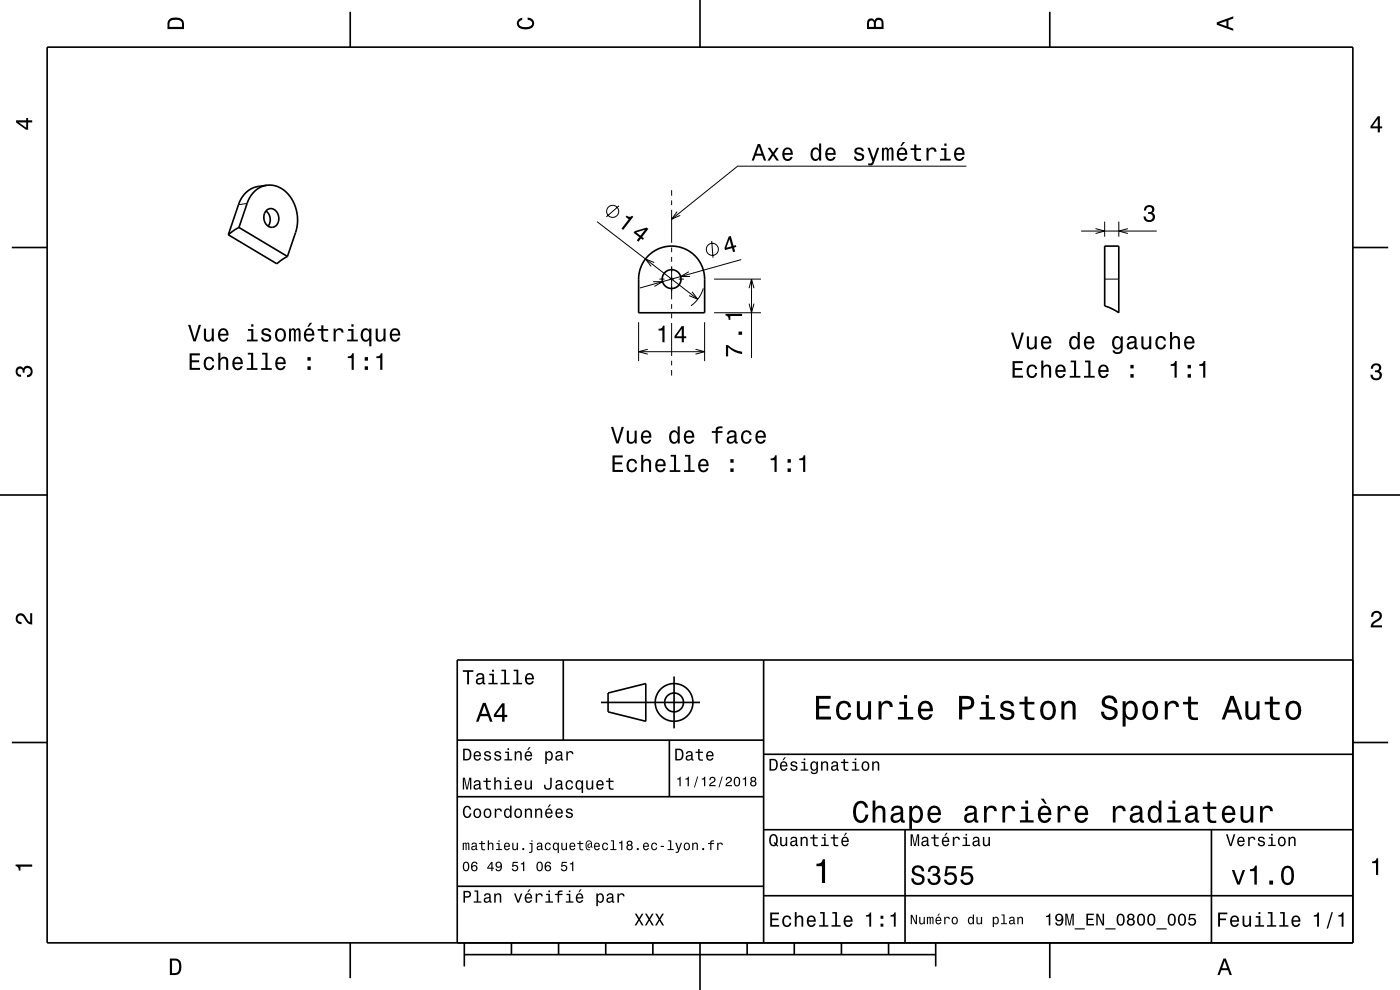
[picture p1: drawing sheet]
<svg xmlns="http://www.w3.org/2000/svg" width="297mm" height="210mm" viewBox="0 0 297 210" stroke-linecap="round" stroke-linejoin="round" font-family="sans-serif">
<g fill="none" stroke="#000" stroke-width=".21">
<path d="M205 35.2h-48.5l-14 11.3M52.4 43.2l-1.8 .2M126.7 47l21.3 16.5M131.3 43.7l-2.7 2.3M138.6 59.8l2-.1-1.8 1.1M138.8 55.7l-1.9-.8 1.2 1.6M139.9 59.2h1.1M142 59.2h1M142.5 40.4v1.1M142.5 42.5v1M142.5 44.5v7M142.5 52.5v1"/>
<path d="M142.5 54.5v1M142.5 56.5v7M143.7 44.9l-1.2 1.6 1.8-.8M144 59.2h1.1M146.1 57.6l-1.7 1.1 2-.1M151 51.1l.3 3.6M151.5 59.2h9.9M157.3 55.1l-21.6 6M159.4 59.2v16.7M229.3 49h16.1M232.4 48.5l1.9 .5-1.9 .5M234.3 59.2h3"/>
<path d="M234.3 47v3.2M237.3 47v3.2M239.3 48.5l-2 .5 2 .5M135.5 68.3v8.3M135.5 74.6h14M137.4 74.1l-1.9 .5 1.9 .5M142.5 64.5v1M142.5 66.5v1M142.5 68.5v7M142.5 76.5v1M142.5 78.5v1.2M146.8 61.9l1.2 1.6-1.8-.8"/>
<path d="M147.5 74.1l2 .5-2 .5M149.2 61.2a7 7 0 0 1-2.6 3.7M149.5 68.3v8.3M151.5 66.3h9.9M158.9 64.4l.5 1.9 .5-1.9M158.9 61.1l.5-1.9 .5 1.9"/>
<circle cx="130" cy="44.8" r="1.28"/>
<circle cx="151.1" cy="52.9" r="1.28"/>
</g>
<g fill="none" stroke="#000" stroke-width=".35">
<path d="M10 10h277v190h-277zM74.3 2.5v7.5M148.5 0v10M222.7 2.5v7.5M56.6 39.3a5.4 5.4 0 0 0-4.2 3.9l-1.7 5M56.6 39.3a6.1 6.1 0 0 1 6.2 5.2 8.5 8.5 0 0 1-.1 4.8l-1.7 5.1M56.6 39.3l-1.8 .3a5.4 5.4 0 0 0-4.2 3.8l-2.2 6.4M2.5 52.5h7.5M48.4 49.8l10.3 6.2 2.3-1.6M50.7 48.2l-2.3 1.6M50.7 48.2l10.3 6.2M56.4 44.7a2.33 2.33 0 0 1 .5 3.3"/>
<path d="M56.6 44.6a1.64 1.64 0 0 1 1.8-.1 1.64 1.64 0 0 1 .7 1.7 1.55 1.55 0 0 1-.6 1.7 1.55 1.55 0 0 1-1.8-.1 2.32 2.32 0 0 1-.1-3.2zM137.5 54.3a7 7 0 0 1 7.7-1.6 7 7 0 0 1 4.3 6.5v7.1h-14v-7.1a7 7 0 0 1 2-4.9zM234.3 52.2h3v14.1l-1.5-.8-1.5-.6zM287 52.5h7.5M0 105h10M287 105h10M119.5 140v17M162 140v60M287 140h-190v60M2.5 157.5h7.5M97 157h65M127.5 149h21"/>
<path d="M129 147l8-2v8l-8-2zM142 157v12M143 143.5v11M287 157.5h7.5M97 169h65M162 176h125M162 160h125M192 176v24M257 176v24M97 188h65M162 190h125M74.3 200v7.5"/>
<path d="M98.5 202.5h100M98.5 200v5M108.5 200v2.5M118.5 200v2.5M128.5 200v2.5M138.5 200v2.5M148.5 200v10M158.5 200v2.5M168.5 200v2.5M178.5 200v2.5M188.5 200v2.5M198.5 200v5"/>
<path d="M222.7 200v7.5"/>
<circle cx="142.5" cy="59.2" r="2"/>
<circle cx="143" cy="149" r="2"/>
<circle cx="143" cy="149" r="4"/>
</g>
<g fill="#000">
<path d="M36 4a2.18 2.18 0 0 0-.5 2.2h3.5v-1.2a1.43 1.43 0 0 0-1.7-1.3zM36.3 4.4a2.15 2.15 0 0 1 2.2 .3l.1 1h-2.6v-1z" fill-rule="evenodd"/>
<path d="M109.9 4.2l.9-.4v.4a.7 .7 0 0 0-.7 .5 .7 .7 0 0 0 .3 .8 1.7 1.7 0 0 0 2.5-.5 .9 .9 0 0 0-1-.8v-.5a1.24 1.24 0 0 1 1.4 1.1 1.24 1.24 0 0 1-1 1.4 2.22 2.22 0 0 1-2.5-.7l-.2-.5z" fill-rule="evenodd"/>
<path d="M184.2 4.2l-.3 .7v1.3h3.5v-1.3a.98 .98 0 0 0-.7-1.1 .98 .98 0 0 0-1.2 .6 .84 .84 0 0 0-1.3-.2zM184.5 4.5a.54 .54 0 0 1 .6-.1 .54 .54 0 0 1 .3 .6v.7h-1zM185.9 4.4a.62 .62 0 0 1 .8-.1 .62 .62 0 0 1 .3 .6v.8h-1.2z" fill-rule="evenodd"/>
<path d="M258.1 4.7v.6l3.5 1.2v-.4l-1-.4v-1.4l1-.4v-.4zM258.6 5l1.6-.5v1z" fill-rule="evenodd"/>
<path d="M3.4 25.5v.5l2.1 1.5h.5v-1.5h.8v-.5h-.8v-.5h-.4v.5zM4 26h1.6v1.1z" fill-rule="evenodd"/>
<path d="M160.7 30.6l-1.2 3.5h.4l.4-1.1h1.4l.4 1.1h.4l-1.2-3.5zM161 31.1l.5 1.5h-1zM162.8 31.4l.9 1.3-.9 1.4h.5l.7-1.1 .7 1.1h.6l-1-1.4 .9-1.3h-.5l-.7 .9-.6-.9zM166.3 31.6a1.54 1.54 0 0 0 .8 2.6 1.05 1.05 0 0 0 1-.9h-.4l-.2 .3-.4 .2a.76 .76 0 0 1-.7-1h1.8a1.16 1.16 0 0 0-.5-1.3 1.16 1.16 0 0 0-1.4 .1zM166.6 31.9a.66 .66 0 0 1 .8-.2 .66 .66 0 0 1 .3 .8h-1.3zM172.2 31.6a1.58 1.58 0 0 0 .8 2.6l.4-.2 .4-.4v.5h.4v-3.7h-.4v1.4a.89 .89 0 0 0-1.6-.2zM172.6 31.9a.62 .62 0 0 1 .7-.2 .62 .62 0 0 1 .4 .6 1.12 1.12 0 0 1-.6 1.5 1.19 1.19 0 0 1-.5-1.9zM175.4 31.6a1.54 1.54 0 0 0 .8 2.6 1.06 1.06 0 0 0 1-.9h-.4l-.2 .3-.4 .2a.76 .76 0 0 1-.7-1h1.8a1.16 1.16 0 0 0-.5-1.3 1.16 1.16 0 0 0-1.4 .1zM175.7 31.9a.66 .66 0 0 1 .8-.2 .66 .66 0 0 1 .3 .8h-1.3zM181.5 31.5a.75 .75 0 0 0-.2 .8 .75 .75 0 0 0 .7 .5l.9 .4a.63 .63 0 0 1-.6 .6 .63 .63 0 0 1-.7-.6h-.4a1.07 1.07 0 0 0 1.2 .9 1.07 1.07 0 0 0 .9-1.2l-.4-.3-1.1-.3a.53 .53 0 0 1 .4-.7 .53 .53 0 0 1 .6 .5h.5a1.03 1.03 0 0 0-.7-.9 1.03 1.03 0 0 0-1.1 .3zM184 31.4l1.1 2.8-.3 .4h-.6v.5a.89 .89 0 0 0 1.2-.7l1.1-3h-.4l-.8 2.2-.8-2.2zM187.1 31.4v2.7h.4v-2.1l.2-.3h.3l.1 .2v2.2h.4v-2.1l.4-.4 .2 .2v.4v1.9h.5v-1.9a.69 .69 0 0 0-.6-.9l-.5 .4-.2-.3-.3-.1-.5 .3v-.2zM191.5 30.1l-.5 .9h.3l.7-.9zM190.5 31.6a1.54 1.54 0 0 0 .8 2.6 1.05 1.05 0 0 0 1.1-.9h-.4l-.2 .3-.4 .2a.76 .76 0 0 1-.7-1h1.8a1.16 1.16 0 0 0-.5-1.3 1.16 1.16 0 0 0-1.5 .1zM190.9 31.9a.66 .66 0 0 1 .8-.2 .66 .66 0 0 1 .3 .8h-1.3zM193.9 30.7v.7h-.7v.4h.7l.1 1.8a1.04 1.04 0 0 0 1.4 .5v-.4a.68 .68 0 0 1-1-.3v-1.6h1v-.4h-1v-.7zM196.6 31.4v2.7h.4v-1.6a.66 .66 0 0 1 .4-.8 .66 .66 0 0 1 .8 .3v.2h.5a.89 .89 0 0 0-.7-.9 .89 .89 0 0 0-1 .5v-.4zM199.6 31.4v.4h.7v1.9h-.9v.4h2.3v-.4h-.9v-2.3zM200.3 30.4v.5h.5v-.5zM202.7 31.6a1.54 1.54 0 0 0 .8 2.6 1.06 1.06 0 0 0 1.1-.9h-.5l-.2 .3-.4 .2a.76 .76 0 0 1-.7-1h1.8a1.17 1.17 0 0 0-.5-1.3 1.17 1.17 0 0 0-1.4 .1zM203 31.9a.66 .66 0 0 1 .8-.2 .66 .66 0 0 1 .4 .8h-1.4z" fill-rule="evenodd"/>
<path d="M292.3 24.7l-1.6 2.1v.4h1.6v.9h.4v-.9h.5v-.4h-.5v-2.1zM292.3 25.2v1.6h-1.1z" fill-rule="evenodd"/>
<path d="M132.9 45.7l-.2 .3 .7 .5-1.6 2 .4 .3 2.2-2.8-.3-.2a.77 .77 0 0 1-1.2-.1zM134.7 49l-.3 .4 1.2 .9-.5 .7 .4 .3 .5-.7 .4 .3 .2-.3-.4-.3 1.3-1.7-.3-.3zM135 49.3l1.8-.6-.9 1.3z" fill-rule="evenodd"/>
<path d="M154.6 50.2l-.9 2.4 .1 .5 1.5-.5 .2 .9 .5-.1-.3-.9 .5-.1-.1-.4-.5 .1-.6-2zM154.8 50.7l.4 1.5-1.1 .4z" fill-rule="evenodd"/>
<path d="M243 43.8a1.08 1.08 0 0 1 1.3-.2 1.08 1.08 0 0 1 .5 1.3l-.3 .2a1.06 1.06 0 0 1 .5 1.3 1.06 1.06 0 0 1-1.2 .7 1.1 1.1 0 0 1-1.2-1.2h.5a.71 .71 0 0 0 1 .8 .71 .71 0 0 0 0-1.3h-.5v-.4a.61 .61 0 0 0 .8-.3 .61 .61 0 0 0-.3-.8 .61 .61 0 0 0-.8 .2l-.2 .6h-.4z" fill-rule="evenodd"/>
<path d="M40.2 75v3.5h2.2v-.5h-1.7v-1.2h1.6v-.4h-1.6v-1h1.7v-.4zM43.5 76a1.53 1.53 0 0 0 .8 2.6 1.06 1.06 0 0 0 1.1-1.1h-.4a.67 .67 0 0 1-.6 .7 .67 .67 0 0 1-.7-.6 1.12 1.12 0 0 1 .7-1.6 .6 .6 0 0 1 .6 .6h.4a1.09 1.09 0 0 0-.7-.9 1.09 1.09 0 0 0-1.2 .3zM46.3 74.8v3.7h.5v-1.6a.63 .63 0 0 1 .4-.8 .63 .63 0 0 1 .7 .4l.1 2h.4v-1.8a.88 .88 0 0 0-.6-1 .88 .88 0 0 0-1 .4v-1.3zM49.6 76a1.55 1.55 0 0 0 .8 2.6 1.06 1.06 0 0 0 1.1-.9h-.5l-.2 .3-.4 .2a.76 .76 0 0 1-.7-1h1.8a1.17 1.17 0 0 0-.5-1.3 1.17 1.17 0 0 0-1.4 .1zM49.9 76.3a.66 .66 0 0 1 .8-.2 .66 .66 0 0 1 .4 .8h-1.4zM52.6 74.8v.4h.7v2.9h-.9v.4h2.2v-.4h-.9v-3.3zM55.6 74.8v.4h.7v2.9h-.9v.4h2.3v-.4h-1v-3.3zM58.7 76a1.54 1.54 0 0 0 .8 2.6 1.06 1.06 0 0 0 1.1-.9h-.5l-.2 .3-.4 .2a.76 .76 0 0 1-.7-1h1.8a1.17 1.17 0 0 0-.5-1.3 1.17 1.17 0 0 0-1.4 .1zM59 76.3a.66 .66 0 0 1 .8-.2 .66 .66 0 0 1 .4 .8h-1.4zM65.2 77.7v.8h.7v-.8zM65.2 75.7v.8h.7v-.8z" fill-rule="evenodd"/>
<path d="M39.9 68.9l1.1 3.5h.5l1.1-3.5h-.4l-.9 3-.9-3zM43.3 69.7v1.8a.89 .89 0 0 0 .6 1 .89 .89 0 0 0 1-.5v.4h.5v-2.7h-.5v1.6a.65 .65 0 0 1-.4 .7 .65 .65 0 0 1-.8-.3v-2zM46.5 70a1.54 1.54 0 0 0 .8 2.5 1.05 1.05 0 0 0 1.1-.9h-.4l-.2 .4-.4 .1a.76 .76 0 0 1-.7-.9h1.8a1.16 1.16 0 0 0-.5-1.4 1.16 1.16 0 0 0-1.5 .2zM46.9 70.2a.66 .66 0 0 1 .8-.1 .66 .66 0 0 1 .3 .7h-1.3zM52.6 69.8v.4h.7v1.8h-.9v.4h2.3v-.4h-1v-2.2zM53.3 68.8v.5h.5v-.5zM55.7 69.8a.75 .75 0 0 0-.2 .9 .75 .75 0 0 0 .7 .5l.9 .3a.63 .63 0 0 1-.6 .7 .63 .63 0 0 1-.7-.6h-.4a1.07 1.07 0 0 0 1.2 .9 1.07 1.07 0 0 0 .9-1.2l-.4-.4-1.1-.3a.54 .54 0 0 1 .4-.7 .54 .54 0 0 1 .6 .5h.5a1.03 1.03 0 0 0-.7-.8 1.03 1.03 0 0 0-1.1 .2zM58.6 70a1.53 1.53 0 0 0 .9 2.5 1.48 1.48 0 0 0 1.2-1.4 1.48 1.48 0 0 0-1.2-1.5l-.5 .1zM59 70.3a.67 .67 0 0 1 .7-.3 .67 .67 0 0 1 .5 .6 1.11 1.11 0 0 1-.7 1.5 1.17 1.17 0 0 1-.5-1.8zM61.3 69.7v2.7h.4v-1.8a.49 .49 0 0 1 .4-.6l.2 .3v2.1h.4l.1-2.1 .3-.3 .2 .1 .1 .4v1.9h.4v-1.9a.69 .69 0 0 0-.6-.9l-.5 .4-.2-.3-.3-.1-.5 .4v-.3zM65.7 68.5l-.5 .8h.3l.7-.8zM64.8 70a1.55 1.55 0 0 0 .8 2.5 1.06 1.06 0 0 0 1-.9h-.4l-.2 .4-.4 .1a.76 .76 0 0 1-.7-.9h1.8a1.17 1.17 0 0 0-.5-1.4 1.17 1.17 0 0 0-1.4 .2zM65.1 70.2a.66 .66 0 0 1 .8-.1 .66 .66 0 0 1 .3 .7h-1.3zM68.2 69v.8h-.8v.4h.8v1.8a1.04 1.04 0 0 0 1.4 .5v-.4a.68 .68 0 0 1-1-.4v-1.5h1v-.4h-1v-.8zM70.8 69.7v2.7h.4v-1.5a.66 .66 0 0 1 .4-.8 .66 .66 0 0 1 .8 .2v.2h.5a.9 .9 0 0 0-.7-.9 .9 .9 0 0 0-1 .5v-.4zM73.9 69.8v.4h.6v1.8h-.9v.4h2.3v-.4h-.9v-2.2zM74.5 68.8v.5h.5v-.5zM76.8 70a1.57 1.57 0 0 0 .8 2.5l.4-.1 .3-.4v1.5h.5v-3.8h-.5v.4l-.1-.2a.88 .88 0 0 0-1.4 .1zM77.1 70.3a.62 .62 0 0 1 .7-.3 .62 .62 0 0 1 .5 .6 1.12 1.12 0 0 1-.7 1.5 1.18 1.18 0 0 1-.5-1.8zM79.7 69.7v1.8a.89 .89 0 0 0 .6 1 .89 .89 0 0 0 1.1-.5v.4h.4v-2.7h-.4v1.6a.65 .65 0 0 1-.4 .7 .65 .65 0 0 1-.8-.3l-.1-2zM83 70a1.54 1.54 0 0 0 .8 2.5 1.06 1.06 0 0 0 1.1-.9h-.5l-.2 .4-.4 .1a.76 .76 0 0 1-.7-.9h1.8a1.17 1.17 0 0 0-.5-1.4 1.17 1.17 0 0 0-1.4 .2zM83.3 70.2a.66 .66 0 0 1 .8-.1 .66 .66 0 0 1 .4 .7h-1.4z" fill-rule="evenodd"/>
<path d="M73.8 75.6v.4h.8v2.5h.4v-3.6h-.3a.78 .78 0 0 1-.9 .7zM77.4 77.7v.8h.7v-.8zM77.4 75.7v.8h.7v-.8zM79.8 75.6v.4h.9v2.5h.4v-3.6h-.3a.77 .77 0 0 1-1 .7z" fill-rule="evenodd"/>
<path d="M139.7 69.8v.3h.8v2.5h.5v-3.5h-.4a.77 .77 0 0 1-.9 .7zM144.6 69.2l-1.5 2.1v.4h1.5v.9h.5v-.9h.5v-.4h-.5v-2.1zM144.6 69.8v1.5h-1.1z" fill-rule="evenodd"/>
<path d="M154 73.2v2.4h.5v-1.9a5.2 5.2 0 0 0 2.9 1.4v-.5a5.3 5.3 0 0 1-3-1.4zM156.7 70.3v.7h.7v-.7zM153.9 66.6v.3a.77 .77 0 0 1 .7 .9h.3v-.8h2.5v-.4z" fill-rule="evenodd"/>
<path d="M214.5 70.6l1.1 3.5h.5l1.1-3.5h-.5l-.8 2.9-.9-2.9zM217.8 71.4v1.7a.89 .89 0 0 0 .7 1 .89 .89 0 0 0 1-.5v.5h.4v-2.7h-.4v1.5a.64 .64 0 0 1-.4 .8 .64 .64 0 0 1-.8-.3v-2zM221.1 71.6a1.54 1.54 0 0 0 .8 2.6 1.05 1.05 0 0 0 1.1-.9h-.4l-.3 .3-.3 .2a.76 .76 0 0 1-.7-1h1.8a1.16 1.16 0 0 0-.5-1.3 1.16 1.16 0 0 0-1.5 .1zM221.5 71.9a.66 .66 0 0 1 .8-.2 .66 .66 0 0 1 .3 .8h-1.3zM227.1 71.6a1.57 1.57 0 0 0 .8 2.6l.4-.2 .3-.4v.5h.5v-3.7h-.5v1.4a.89 .89 0 0 0-1.5-.2zM227.4 71.9a.62 .62 0 0 1 .7-.2 .62 .62 0 0 1 .5 .5 1.12 1.12 0 0 1-.7 1.6 1.19 1.19 0 0 1-.5-1.9zM230.2 71.6a1.54 1.54 0 0 0 .8 2.6 1.06 1.06 0 0 0 1.1-.9h-.4l-.2 .3-.4 .2a.76 .76 0 0 1-.7-1h1.8a1.16 1.16 0 0 0-.5-1.3 1.16 1.16 0 0 0-1.5 .1zM230.6 71.9a.66 .66 0 0 1 .8-.2 .66 .66 0 0 1 .3 .8h-1.3zM236.2 71.6a1.57 1.57 0 0 0 .8 2.6l.4-.2 .4-.4a.73 .73 0 0 1-.4 1.1 .73 .73 0 0 1-1-.4h-.4a1.1 1.1 0 0 0 1.3 .8 1.1 1.1 0 0 0 .9-1.2v-2.5h-.4v.4l-.4-.4a.9 .9 0 0 0-1.2 .2zM236.5 71.9a.63 .63 0 0 1 .7-.2 .63 .63 0 0 1 .5 .6 1.11 1.11 0 0 1-.7 1.5 1.2 1.2 0 0 1-.5-1.9zM239.4 71.5l-.3 .6h.4a.55 .55 0 0 1 .7-.5 .55 .55 0 0 1 .4 .8h-.2a1 1 0 0 0-1.1 .2 1 1 0 0 0-.2 1.1 .93 .93 0 0 0 1.6 0l.1 .3 .6 .1v-.4h-.3v-1.6a1.02 1.02 0 0 0-.7-.8 1.02 1.02 0 0 0-1 .2zM239.6 73l1.1-.3a.77 .77 0 0 1-.2 .9 .77 .77 0 0 1-.9 0l-.1-.3zM242.1 71.4v1.7a.89 .89 0 0 0 .6 1 .89 .89 0 0 0 1.1-.5v.5h.4v-2.7h-.4v1.5a.65 .65 0 0 1-.4 .8 .65 .65 0 0 1-.8-.3v-2zM245.4 71.6a1.53 1.53 0 0 0 .8 2.6 1.07 1.07 0 0 0 1.2-1.1h-.5a.67 .67 0 0 1-.6 .7 .67 .67 0 0 1-.7-.6 1.11 1.11 0 0 1 .7-1.6 .6 .6 0 0 1 .6 .6h.4a1.09 1.09 0 0 0-.7-.9 1.09 1.09 0 0 0-1.2 .3zM248.2 70.4v3.7h.5v-1.6a.63 .63 0 0 1 .5-.9 .63 .63 0 0 1 .7 .8v1.7h.4v-1.8a.88 .88 0 0 0-.6-1 .88 .88 0 0 0-1 .4v-1.3zM251.5 71.6a1.54 1.54 0 0 0 .8 2.6 1.05 1.05 0 0 0 1.1-.9h-.5l-.2 .3-.4 .2a.76 .76 0 0 1-.7-1h1.8a1.16 1.16 0 0 0-.5-1.3 1.16 1.16 0 0 0-1.4 .1zM251.8 71.9a.66 .66 0 0 1 .8-.2 .66 .66 0 0 1 .4 .8h-1.4z" fill-rule="evenodd"/>
<path d="M291.1 77.4a1.08 1.08 0 0 1 1.4-.2 1.08 1.08 0 0 1 .4 1.2l-.3 .3a1.06 1.06 0 0 1 .5 1.3 1.06 1.06 0 0 1-1.2 .7 1.1 1.1 0 0 1-1.2-1.2h.5a.71 .71 0 0 0 1 .8 .71 .71 0 0 0 .1-1.3h-.6v-.4a.61 .61 0 0 0 .8-.3 .61 .61 0 0 0-.2-.8 .61 .61 0 0 0-.9 .2l-.1 .5h-.5z" fill-rule="evenodd"/>
<path d="M3.6 78a.86 .86 0 0 1 1.4 .2 1.06 1.06 0 0 1 1.2-.6 1.06 1.06 0 0 1 .7 1.2 1.1 1.1 0 0 1-1.2 1.2v-.4a.71 .71 0 0 0 .8-1 .71 .71 0 0 0-1.3-.1v.6h-.4a.61 .61 0 0 0-.3-.8 .61 .61 0 0 0-.8 .2 .61 .61 0 0 0 .2 .8l.6 .2v.4a1.15 1.15 0 0 1-1.2-.6 1.15 1.15 0 0 1 .3-1.3z" fill-rule="evenodd"/>
<path d="M129.6 90.6l1.1 3.5h.5l1.2-3.5h-.5l-.9 2.9-.9-2.9zM133 91.4v1.7a.89 .89 0 0 0 .6 1 .89 .89 0 0 0 1.1-.5v.5h.4v-2.7h-.5v1.5a.65 .65 0 0 1-.4 .8 .65 .65 0 0 1-.8-.3v-2zM136.3 91.6a1.54 1.54 0 0 0 .8 2.6 1.06 1.06 0 0 0 1-.9h-.4l-.2 .3-.4 .2a.76 .76 0 0 1-.7-1h1.8a1.16 1.16 0 0 0-.5-1.3 1.16 1.16 0 0 0-1.4 .1zM136.6 91.9a.66 .66 0 0 1 .8-.2 .66 .66 0 0 1 .3 .8h-1.3zM142.2 91.6a1.58 1.58 0 0 0 .8 2.6l.4-.2 .4-.4v.5h.4v-3.7h-.4v1.4a.89 .89 0 0 0-1.6-.2zM142.6 91.9a.62 .62 0 0 1 .7-.2 .62 .62 0 0 1 .4 .6 1.12 1.12 0 0 1-.6 1.5 1.19 1.19 0 0 1-.5-1.9zM145.4 91.6a1.54 1.54 0 0 0 .8 2.6 1.05 1.05 0 0 0 1-.9h-.4l-.2 .3-.4 .2a.76 .76 0 0 1-.7-1h1.8a1.16 1.16 0 0 0-.5-1.3 1.16 1.16 0 0 0-1.4 .1zM145.7 91.9a.66 .66 0 0 1 .8-.2 .66 .66 0 0 1 .3 .8h-1.3zM151 91.4v.4h.8v2.3h.5v-2.3h1v-.4h-1v-.3l.3-.2 .7-.1v-.3a1.03 1.03 0 0 0-1.5 .7v.2zM154.5 91.5l-.2 .6h.4a.55 .55 0 0 1 .6-.5 .55 .55 0 0 1 .4 .8h-.2a1 1 0 0 0-1 .2 1 1 0 0 0-.3 1.1 .94 .94 0 0 0 1.7 0v.3l.6 .1v-.4h-.2l-.1-1.6a1.02 1.02 0 0 0-.6-.8 1.02 1.02 0 0 0-1.1 .2zM154.7 93l1.1-.3a.77 .77 0 0 1-.2 .9 .77 .77 0 0 1-.9 0l-.1-.3zM157.5 91.6a1.52 1.52 0 0 0 .8 2.6 1.06 1.06 0 0 0 1.1-1.1h-.4a.67 .67 0 0 1-.6 .7 .67 .67 0 0 1-.7-.6 1.12 1.12 0 0 1 .7-1.6 .6 .6 0 0 1 .6 .7h.4a1.09 1.09 0 0 0-.7-1 1.09 1.09 0 0 0-1.2 .3zM160.5 91.6a1.54 1.54 0 0 0 .8 2.6 1.05 1.05 0 0 0 1.1-.9h-.4l-.2 .3-.4 .2a.76 .76 0 0 1-.7-1h1.8a1.16 1.16 0 0 0-.5-1.3 1.16 1.16 0 0 0-1.5 .1zM160.9 91.9a.66 .66 0 0 1 .8-.2 .66 .66 0 0 1 .3 .8h-1.3z" fill-rule="evenodd"/>
<path d="M214.8 76.6v3.5h2.2v-.4h-1.7v-1.2h1.5v-.4h-1.5v-1.1h1.7v-.4zM218.1 77.7a1.53 1.53 0 0 0 .8 2.5 1.06 1.06 0 0 0 1.1-1.1h-.4a.67 .67 0 0 1-.6 .7 .67 .67 0 0 1-.7-.6 1.12 1.12 0 0 1 .6-1.5 .6 .6 0 0 1 .7 .6h.4a1.09 1.09 0 0 0-.7-1 1.09 1.09 0 0 0-1.2 .4zM220.9 76.5v3.6h.4v-1.6a.63 .63 0 0 1 .4-.7 .63 .63 0 0 1 .8 .3v2h.5v-1.8a.88 .88 0 0 0-.6-1 .88 .88 0 0 0-1.1 .5v-1.3zM224.2 77.7a1.55 1.55 0 0 0 .8 2.5 1.06 1.06 0 0 0 1-.9h-.4l-.2 .4-.4 .1a.76 .76 0 0 1-.7-.9h1.8a1.17 1.17 0 0 0-.5-1.4 1.17 1.17 0 0 0-1.4 .2zM224.5 77.9a.66 .66 0 0 1 .8-.1 .66 .66 0 0 1 .3 .7h-1.3zM227.2 76.5v.4h.6v2.8h-.9v.4h2.3v-.4h-.9v-3.2zM230.2 76.5v.4h.7v2.8h-.9v.4h2.2v-.4h-.9v-3.2zM233.3 77.7a1.54 1.54 0 0 0 .8 2.5 1.06 1.06 0 0 0 1.1-.9h-.5l-.2 .4-.4 .1a.76 .76 0 0 1-.7-.9h1.8a1.17 1.17 0 0 0-.5-1.4 1.17 1.17 0 0 0-1.4 .2zM233.6 77.9a.66 .66 0 0 1 .8-.1 .66 .66 0 0 1 .3 .7h-1.3zM239.8 79.4v.7h.7v-.7zM239.8 77.4v.8h.7v-.8z" fill-rule="evenodd"/>
<path d="M248.4 77.3v.3h.8v2.5h.4v-3.5h-.3a.77 .77 0 0 1-.9 .7zM251.9 79.4v.7h.7v-.7zM251.9 77.4v.8h.7v-.8zM254.4 77.3v.3h.8v2.5h.5v-3.5h-.3a.78 .78 0 0 1-1 .7z" fill-rule="evenodd"/>
<path d="M129.9 96.6v3.5h2.3v-.4h-1.8v-1.2h1.6v-.4h-1.6v-1.1h1.7v-.4zM133.2 97.7a1.53 1.53 0 0 0 .9 2.5 1.05 1.05 0 0 0 1.1-1.1h-.5a.67 .67 0 0 1-.6 .7 .67 .67 0 0 1-.7-.6 1.12 1.12 0 0 1 .7-1.5 .59 .59 0 0 1 .6 .6h.5a1.09 1.09 0 0 0-.8-1 1.09 1.09 0 0 0-1.2 .4zM136 96.5v3.6h.5v-1.6a.63 .63 0 0 1 .4-.7 .63 .63 0 0 1 .8 .3v2h.4v-1.8a.88 .88 0 0 0-.6-1 .88 .88 0 0 0-1 .5v-1.3zM139.3 97.7a1.54 1.54 0 0 0 .8 2.5 1.06 1.06 0 0 0 1.1-.9h-.5l-.2 .4-.4 .1a.76 .76 0 0 1-.7-.9h1.8a1.16 1.16 0 0 0-.5-1.4 1.16 1.16 0 0 0-1.4 .2zM139.6 97.9a.66 .66 0 0 1 .8-.1 .66 .66 0 0 1 .4 .7h-1.4zM142.3 96.5v.4h.7v2.8h-.9v.4h2.2v-.4h-.9v-3.2zM145.3 96.5v.4h.7v2.8h-.9v.4h2.3v-.4h-.9v-3.2zM148.4 97.7a1.54 1.54 0 0 0 .8 2.5 1.06 1.06 0 0 0 1.1-.9h-.5l-.2 .4-.3 .1a.76 .76 0 0 1-.7-.9h1.7a1.17 1.17 0 0 0-.5-1.4 1.17 1.17 0 0 0-1.4 .2zM148.7 97.9a.66 .66 0 0 1 .8-.1 .66 .66 0 0 1 .4 .7h-1.3zM154.9 99.4v.7h.7v-.7zM154.9 97.4v.7h.7v-.7z" fill-rule="evenodd"/>
<path d="M163.5 97.3v.3h.8v2.5h.5v-3.5h-.4a.78 .78 0 0 1-.9 .7zM167.1 99.4v.7h.7v-.7zM167.1 97.4v.7h.7v-.7zM169.6 97.3v.3h.8v2.5h.4v-3.5h-.3a.77 .77 0 0 1-.9 .7z" fill-rule="evenodd"/>
<path d="M3.6 130.4a1.22 1.22 0 0 1 2 .7l.4 .6 .4 .3v-1.9h.4v2.4a1.8 1.8 0 0 1-1.7-1.4 .71 .71 0 0 0-.9-.5 .71 .71 0 0 0-.5 .8 .71 .71 0 0 0 .9 .5v.5a1.18 1.18 0 0 1-1.2-.7 1.18 1.18 0 0 1 .2-1.3z" fill-rule="evenodd"/>
<path d="M291.2 129.9a1.18 1.18 0 0 1 1.9 .3 1.18 1.18 0 0 1-1 1.7l-.5 .3-.3 .5h1.9v.4h-2.4a1.8 1.8 0 0 1 1.4-1.8 .71 .71 0 0 0 .5-.8 .71 .71 0 0 0-.9-.5 .71 .71 0 0 0-.5 .8h-.4z" fill-rule="evenodd"/>
<path d="M98.2 158.8v2.5h.9a1.37 1.37 0 0 0 .7-2.2 1.56 1.56 0 0 0-1.6-.3zM98.6 159.1a.98 .98 0 0 1 1.1 .7 .98 .98 0 0 1-.6 1.2h-.5zM100.7 159.6a1.04 1.04 0 0 0-.2 1.2 1.04 1.04 0 0 0 1 .5l.5-.5h-.3l-.4 .3a.54 .54 0 0 1-.5-.7h1.3a.83 .83 0 0 0-.4-.9 .83 .83 0 0 0-1 .1zM100.9 159.7l.2-.1a.47 .47 0 0 1 .5 .1 .47 .47 0 0 1 .1 .5h-.9zM102.9 159.5l-.2 .1a.69 .69 0 0 0 .9 .9l.2 .1a.43 .43 0 0 1-.4 .5 .43 .43 0 0 1-.4-.4h-.3a.74 .74 0 0 0 .9 .7 .74 .74 0 0 0 .5-1l-1-.4a.38 .38 0 0 1 .3-.5 .38 .38 0 0 1 .4 .4h.3a.78 .78 0 0 0-1.2-.4zM105.1 159.5l-.2 .1a.69 .69 0 0 0 .9 .9l.2 .1a.43 .43 0 0 1-.4 .5 .43 .43 0 0 1-.5-.4h-.3a.74 .74 0 0 0 .9 .7 .74 .74 0 0 0 .5-1l-.9-.4a.38 .38 0 0 1 .3-.5 .38 .38 0 0 1 .4 .4h.3a.77 .77 0 0 0-1.2-.4zM107.2 159.4v.3h.5v1.3h-.7v.3h1.6v-.3h-.6v-1.6zM107.7 158.7v.4h.3v-.4zM109.2 159.4v1.9h.3v-1.1a.45 .45 0 0 1 .4-.6 .45 .45 0 0 1 .5 .5v1.2h.3v-1.3a.63 .63 0 0 0-.5-.7 .63 .63 0 0 0-.7 .4v-.3zM112.2 158.5l-.4 .6h.3l.5-.6zM111.5 159.6a1.04 1.04 0 0 0-.2 1.2 1.04 1.04 0 0 0 1.1 .5l.5-.5h-.3l-.5 .3a.54 .54 0 0 1-.5-.7h1.3a.83 .83 0 0 0-.4-.9 .83 .83 0 0 0-1 .1zM111.8 159.7l.1-.1a.48 .48 0 0 1 .5 .1 .48 .48 0 0 1 .2 .5h-1zM115.7 159.4v2.7h.3v-1.1a.66 .66 0 0 0 .7 .4 .66 .66 0 0 0 .5-.6 .91 .91 0 0 0 0-1.1 .91 .91 0 0 0-1-.3l-.2 .3v-.3zM116.1 159.8a.45 .45 0 0 1 .5-.2 .45 .45 0 0 1 .3 .4 .65 .65 0 0 1 .1 .8 .65 .65 0 0 1-.7 .2 .98 .98 0 0 1-.2-1.2zM118.1 159.5l-.2 .4h.3a.39 .39 0 0 1 .4-.3 .39 .39 0 0 1 .3 .5h-.1a.65 .65 0 0 0-1 .4 .65 .65 0 0 0 .6 .9l.6-.3 .1 .2h.4v-.2l-.2-.1v-1.1a.72 .72 0 0 0-.5-.6 .72 .72 0 0 0-.7 .2zM118.2 160.6l.8-.3a.55 .55 0 0 1-.2 .7 .55 .55 0 0 1-.6 0zM120.1 159.4v1.9h.4v-1.1a.47 .47 0 0 1 .2-.6 .47 .47 0 0 1 .6 .2v.2h.4a.64 .64 0 0 0-.5-.7 .64 .64 0 0 0-.8 .4v-.3z" fill-rule="evenodd"/>
<path d="M98.2 142.2v.3h.9v2.7h.4v-2.7h.9v-.3zM101.3 143l-.3 .5h.4a.47 .47 0 0 1 .5-.4 .47 .47 0 0 1 .4 .6l-.2 .1a.84 .84 0 0 0-1 .2 .84 .84 0 0 0 0 1.1 .9 .9 0 0 0 1.3-.2l.1 .2 .5 .1v-.3l-.3-.1v-1.3a.87 .87 0 0 0-1.4-.5zM101.4 144.3l.9-.3a.66 .66 0 0 1-.1 .7 .66 .66 0 0 1-.8 .1zM103.8 142.9v.3h.6v1.6h-.8v.4h2v-.4h-.8v-1.9zM104.4 142.1v.4h.4v-.4zM106.4 142.1v.3h.6v2.4h-.8v.4h1.9v-.4h-.7v-2.7zM109 142.1v.3h.6v2.4h-.8v.4h1.9v-.4h-.7v-2.7zM111.6 143.1a1.32 1.32 0 0 0 .7 2.1 .9 .9 0 0 0 .9-.7h-.3l-.2 .3-.4 .1a.65 .65 0 0 1-.6-.8h1.6a1 1 0 0 0-.4-1.2 1 1 0 0 0-1.3 .2zM111.9 143.3a.57 .57 0 0 1 .7-.1 .57 .57 0 0 1 .3 .6h-1.2z" fill-rule="evenodd"/>
<path d="M102.4 149.1l-1.4 4h.5l.4-1.2h1.6l.4 1.2h.6l-1.5-4zM102.7 149.7l.7 1.7h-1.3zM106.5 149.2l-1.7 2.4v.5h1.7v1h.5v-1h.6v-.5h-.6v-2.4zM106.5 149.9v1.7h-1.3z" fill-rule="evenodd"/>
<path d="M143.2 158.8v2.5h.9a1.37 1.37 0 0 0 .7-2.2 1.56 1.56 0 0 0-1.6-.3zM143.6 159.1a.98 .98 0 0 1 1.1 .7 .98 .98 0 0 1-.6 1.2h-.5zM145.7 159.5l-.2 .4h.3a.39 .39 0 0 1 .5-.3 .39 .39 0 0 1 .3 .5h-.2a.65 .65 0 0 0-.9 .4 .65 .65 0 0 0 .5 .9l.7-.3v.2h.4v-.2l-.1-.1-.1-1.1a.73 .73 0 0 0-.4-.6 .73 .73 0 0 0-.8 .2zM145.8 160.6l.8-.3a.55 .55 0 0 1-.1 .7 .55 .55 0 0 1-.7 0zM148.1 158.9v.5h-.5v.3h.5v1.3a.75 .75 0 0 0 1 .4v-.3a.48 .48 0 0 1-.7-.3v-1.1h.7v-.3h-.7v-.5zM150 159.6a1.04 1.04 0 0 0-.2 1.2 1.04 1.04 0 0 0 1.1 .5l.5-.5h-.4l-.4 .3a.54 .54 0 0 1-.5-.7h1.3a.83 .83 0 0 0-.4-.9 .83 .83 0 0 0-1 .1zM150.3 159.7l.1-.1a.48 .48 0 0 1 .5 .1 .48 .48 0 0 1 .2 .5h-1z" fill-rule="evenodd"/>
<path d="M173.1 147.6v5h3.2v-.6h-2.5v-1.7h2.2v-.6h-2.2v-1.5h2.4v-.6zM177.8 149.2a2.59 2.59 0 0 0 .5 3.4 1.58 1.58 0 0 0 2.3-1.4h-.6a.95 .95 0 0 1-.9 1 .95 .95 0 0 1-1-.9 1.59 1.59 0 0 1 .9-2.1 .85 .85 0 0 1 .9 .8h.7a1.56 1.56 0 0 0-1.1-1.3 1.56 1.56 0 0 0-1.7 .5zM181.8 148.8v2.5a1.27 1.27 0 0 0 .9 1.4 1.27 1.27 0 0 0 1.5-.7v.6h.6v-3.8h-.6v2.2a.92 .92 0 0 1-.6 1.1 .92 .92 0 0 1-1.2-.4v-2.9zM186.4 148.8v3.8h.6v-2.2a.95 .95 0 0 1 .5-1.1 .95 .95 0 0 1 1.2 .3l.1 .4h.6a1.28 1.28 0 0 0-1-1.4 1.28 1.28 0 0 0-1.4 .8v-.6zM190.8 148.9v.5h1v2.7h-1.3v.5h3.2v-.5h-1.3v-3.2zM191.8 147.4v.8h.6v-.8zM195.1 149.2a2.62 2.62 0 0 0 .5 3.4 1.57 1.57 0 0 0 2.2-1.1h-.6l-.3 .5-.5 .2a1.08 1.08 0 0 1-1-1.3h2.5a1.66 1.66 0 0 0-.7-2 1.66 1.66 0 0 0-2.1 .3zM195.6 149.5a.94 .94 0 0 1 1.2-.2 .94 .94 0 0 1 .5 1h-1.9zM203.5 147.6v5h.6v-2.1h.8a1.47 1.47 0 0 0 1.8-1.2 1.47 1.47 0 0 0-1.5-1.7zM204.1 148.2a1.6 1.6 0 0 1 1.8 .5 .86 .86 0 0 1 0 .9 .86 .86 0 0 1-.9 .3h-.9zM208.1 148.9v.5h1v2.7h-1.3v.5h3.3v-.5h-1.3v-3.2zM209.1 147.4v.8h.7v-.8zM212.6 148.9a1.08 1.08 0 0 0-.3 1.2 1.08 1.08 0 0 0 1 .7l1.1 .4a.57 .57 0 0 1 .2 .6 .57 .57 0 0 1-.5 .4 .96 .96 0 0 1-1.4-.8h-.6a1.6 1.6 0 0 0 1.3 1.4 1.6 1.6 0 0 0 1.7-.8 1.13 1.13 0 0 0-1-1.6l-1.1-.3-.2-.4a.87 .87 0 0 1 .9-.5 .87 .87 0 0 1 .8 .6h.6a1.4 1.4 0 0 0-2.1-1.1zM217.4 147.8v1.1h-1.1v.5h1.1v2.6l.2 .4 .4 .3h1.4v-.5a.97 .97 0 0 1-1.4-.5v-2.3h1.4v-.5h-1.4v-1.1zM221.1 149.2a2.56 2.56 0 0 0 .5 3.4 1.72 1.72 0 0 0 1.8-.2 1.72 1.72 0 0 0 .6-1.7 1.7 1.7 0 0 0-.9-1.9 1.7 1.7 0 0 0-2 .4zM221.6 149.6a.96 .96 0 0 1 1-.4 .96 .96 0 0 1 .7 .8 1.59 1.59 0 0 1-1 2.2 1.19 1.19 0 0 1-1-1.5zM225.2 148.8v3.8h.6v-2.2a.97 .97 0 0 1 .5-1.1 .97 .97 0 0 1 1.1 .2l.1 .7v2.4h.7v-2.5a1.27 1.27 0 0 0-.9-1.4 1.27 1.27 0 0 0-1.5 .6v-.5zM234.1 147.9a1.38 1.38 0 0 0-.3 1.5 1.38 1.38 0 0 0 1.3 .9 1.25 1.25 0 0 1 1.4 .9 1.15 1.15 0 0 1-1.3 .9 1.15 1.15 0 0 1-1-1.1h-.7a1.8 1.8 0 0 0 1.7 1.8 1.8 1.8 0 0 0 1.9-1.6 1.46 1.46 0 0 0-1.5-1.4l-.6-.2a.83 .83 0 0 1-.5-1.1 .83 .83 0 0 1 1.2-.3l.5 .5 .1 .4h.7a1.67 1.67 0 0 0-1-1.6 1.67 1.67 0 0 0-1.9 .4zM238.2 148.8v5.3h.6v-2.1a1.32 1.32 0 0 0 1.4 .7 1.32 1.32 0 0 0 1.1-1.1 2.43 2.43 0 0 0-.8-2.8 1.21 1.21 0 0 0-1.7 .5v-.5zM239.1 149.6a.9 .9 0 0 1 .9-.4 .9 .9 0 0 1 .7 .8 1.61 1.61 0 0 1-.9 2.2 1.18 1.18 0 0 1-1-1.5zM242.8 149.2a2.56 2.56 0 0 0 .5 3.4 1.72 1.72 0 0 0 1.8-.2 1.72 1.72 0 0 0 .6-1.7 1.7 1.7 0 0 0-.9-1.9 1.7 1.7 0 0 0-2 .4zM243.3 149.6a.96 .96 0 0 1 1-.4 .96 .96 0 0 1 .7 .8 1.59 1.59 0 0 1-1 2.2 1.19 1.19 0 0 1-1-1.5zM247.1 148.8v3.8h.6v-2.2a.95 .95 0 0 1 .5-1.1 .95 .95 0 0 1 1.2 .3l.1 .4h.6a1.28 1.28 0 0 0-1-1.4 1.28 1.28 0 0 0-1.4 .8v-.6zM252 147.8v1.1h-1v.5h1l.1 2.6 .2 .4 .4 .3h1.4v-.5a.97 .97 0 0 1-1.4-.5v-2.3h1.4v-.5h-1.4v-1.1zM261 147.6l-1.8 5h.6l.6-1.4h2l.5 1.4h.7l-1.9-5zM261.4 148.3l.7 2.2h-1.5zM264.2 148.8v2.5a1.27 1.27 0 0 0 .9 1.4 1.27 1.27 0 0 0 1.5-.7v.6h.6v-3.8h-.6v2.2a.92 .92 0 0 1-.6 1.1 .92 .92 0 0 1-1.1-.4l-.1-2.9zM269.4 147.8v1.1h-1.1v.5h1.1v2.6l.2 .4 .4 .3 .7 .1 .8-.1v-.5a.97 .97 0 0 1-1.4-.5l-.1-2.3h1.5v-.5h-1.5v-1.1zM273.1 149.2a2.56 2.56 0 0 0 .6 3.4 1.72 1.72 0 0 0 1.8-.2 1.72 1.72 0 0 0 .6-1.7 1.7 1.7 0 0 0-.9-1.9 1.7 1.7 0 0 0-2.1 .4zM273.6 149.6a.96 .96 0 0 1 1-.4 .96 .96 0 0 1 .7 .8 1.59 1.59 0 0 1-.9 2.2 1.19 1.19 0 0 1-1.1-1.5z" fill-rule="evenodd"/>
<path d="M98.2 165v2.5h.3v-2.3l.4 2.3h.3l.5-2.3v2.3h.3v-2.5h-.5l-.4 2.2-.5-2.2zM100.7 165.6l-.2 .5h.3a.39 .39 0 0 1 .5-.4 .39 .39 0 0 1 .3 .6h-.2a.65 .65 0 0 0-.9 .4 .65 .65 0 0 0 .5 .8l.7-.3v.2l.4 .1v-.3h-.1l-.1-1.1a.73 .73 0 0 0-.4-.6 .73 .73 0 0 0-.8 .1zM100.8 166.7l.8-.2a.55 .55 0 0 1-.1 .6 .55 .55 0 0 1-.7 .1zM103.1 165v.6h-.5v.3h.5v1.3a.74 .74 0 0 0 1 .3v-.3a.49 .49 0 0 1-.7-.2v-1.1h.7v-.3h-.7v-.6zM104.8 164.9v2.6h.4v-1.1a.45 .45 0 0 1 .3-.7 .45 .45 0 0 1 .5 .6v1.2h.3v-1.3a.63 .63 0 0 0-.4-.7 .63 .63 0 0 0-.7 .3v-.9zM107.2 165.6v.3h.5v1.3h-.7v.3h1.6v-.3h-.6v-1.6zM107.7 164.9v.3h.3v-.3zM109.3 165.7a1.04 1.04 0 0 0-.1 1.2 1.04 1.04 0 0 0 1 .6l.5-.6h-.3l-.4 .4a.54 .54 0 0 1-.5-.7h1.2a.83 .83 0 0 0-.3-1 .83 .83 0 0 0-1.1 .1zM109.6 165.9l.1-.1a.47 .47 0 0 1 .5 .1 .47 .47 0 0 1 .2 .4h-.9zM111.3 165.5v1.3a.63 .63 0 0 0 .5 .7 .63 .63 0 0 0 .7-.3v.3h.3v-2h-.3v1.2a.46 .46 0 0 1-.3 .5 .46 .46 0 0 1-.5-.2v-1.5zM116.7 165v1.6a.53 .53 0 0 1-.6 .6 .53 .53 0 0 1-.4-.7h-.3a.84 .84 0 0 0 .7 1.1 .84 .84 0 0 0 .9-.9v-1.7zM118.1 165.6l-.2 .5h.3a.39 .39 0 0 1 .4-.4 .39 .39 0 0 1 .3 .6h-.1a.65 .65 0 0 0-1 .4 .65 .65 0 0 0 .6 .8l.6-.3 .1 .2 .4 .1v-.3h-.2v-1.1a.72 .72 0 0 0-.5-.6 .72 .72 0 0 0-.7 .1zM118.2 166.7l.8-.2a.55 .55 0 0 1-.2 .6 .55 .55 0 0 1-.6 .1zM120.2 165.7a1.04 1.04 0 0 0-.2 1.2 1.04 1.04 0 0 0 1.1 .6l.4-.4 .1-.3h-.3l-.3 .4a.73 .73 0 0 1-.7-.7 .73 .73 0 0 1 .7-.7l.3 .4h.3a.78 .78 0 0 0-.6-.7 .78 .78 0 0 0-.8 .2zM122.3 165.7a1.07 1.07 0 0 0-.2 1.2 1.07 1.07 0 0 0 .9 .6l.4-.3v1h.3v-2.7h-.3v.3l-.3-.2a.65 .65 0 0 0-.8 .1zM122.5 165.9a.44 .44 0 0 1 .5-.1 .44 .44 0 0 1 .3 .4 .65 .65 0 0 1 .1 .7 .65 .65 0 0 1-.7 .3l-.3-.4zM124.4 165.5v1.3a.63 .63 0 0 0 .4 .7 .63 .63 0 0 0 .8-.3v.3h.3v-2h-.4v1.2a.46 .46 0 0 1-.2 .5 .46 .46 0 0 1-.6-.2v-1.5zM126.7 165.7a1.04 1.04 0 0 0-.2 1.2 1.04 1.04 0 0 0 1 .6l.5-.6h-.3l-.4 .4a.54 .54 0 0 1-.5-.7h1.3a.83 .83 0 0 0-.4-1 .83 .83 0 0 0-1 .1zM126.9 165.9l.2-.1a.48 .48 0 0 1 .5 .1 .48 .48 0 0 1 .1 .4h-.9zM129.1 165v.6h-.5v.3h.5v1.3a.75 .75 0 0 0 1.1 .3v-.3a.48 .48 0 0 1-.7-.2l-.1-1.1h.8v-.3h-.8v-.6z" fill-rule="evenodd"/>
<path d="M98.4 171.2a1.45 1.45 0 0 0 .7 2.3 .94 .94 0 0 0 .9-1h-.3a.59 .59 0 0 1-.8 .7 1.31 1.31 0 0 1 .2-2l.3 .1 .2 .4h.4a.85 .85 0 0 0-.6-.8 .85 .85 0 0 0-1 .3zM100.6 171.7a1.04 1.04 0 0 0-.1 1.3 1.04 1.04 0 0 0 1.1 .5 1.04 1.04 0 0 0 .5-1.3 1.04 1.04 0 0 0-1.2-.7zM100.9 171.9a.48 .48 0 0 1 .5-.1 .48 .48 0 0 1 .3 .4 .66 .66 0 0 1 0 .7 .66 .66 0 0 1-.7 .3 .98 .98 0 0 1-.1-1.3zM102.8 171.7a1.04 1.04 0 0 0-.2 1.3 1.04 1.04 0 0 0 1.2 .5 1.04 1.04 0 0 0 .5-1.3 1.04 1.04 0 0 0-1.2-.7zM103 171.9a.48 .48 0 0 1 .5-.1 .48 .48 0 0 1 .4 .4 .66 .66 0 0 1 0 .7 .66 .66 0 0 1-.7 .3 .97 .97 0 0 1-.2-1.3zM105 171.5v2h.3v-1.1a.47 .47 0 0 1 .2-.6 .47 .47 0 0 1 .6 .2l.1 .1h.3a.64 .64 0 0 0-.5-.6 .64 .64 0 0 0-.7 .4v-.4zM107.1 171.7a1.06 1.06 0 0 0-.2 1.2 1.06 1.06 0 0 0 .9 .6l.4-.3v.3h.3v-2.6h-.3v.9a.63 .63 0 0 0-1.1-.1zM107.4 171.9a.44 .44 0 0 1 .4-.1 .44 .44 0 0 1 .4 .4 .65 .65 0 0 1 0 .7 .65 .65 0 0 1-.7 .3l-.2-.4zM109.3 171.7a1.04 1.04 0 0 0-.1 1.3 1.04 1.04 0 0 0 1.1 .5 1.04 1.04 0 0 0 .5-1.3 1.04 1.04 0 0 0-1.2-.7zM109.5 171.9a.48 .48 0 0 1 .6-.1 .48 .48 0 0 1 .3 .4 .66 .66 0 0 1 0 .7 .66 .66 0 0 1-.7 .3 .98 .98 0 0 1-.2-1.3zM111.4 171.5v2h.3v-1.1a.45 .45 0 0 1 .3-.7 .45 .45 0 0 1 .5 .6v1.2h.4v-1.3a.63 .63 0 0 0-.5-.7 .63 .63 0 0 0-.7 .3v-.3zM113.5 171.5v2h.3v-1.1a.45 .45 0 0 1 .3-.6 .45 .45 0 0 1 .6 .2v1.5h.3v-1.3a.63 .63 0 0 0-.4-.7 .63 .63 0 0 0-.8 .3v-.3zM116.5 170.7l-.3 .6h.2l.5-.6zM115.9 171.7a1.04 1.04 0 0 0-.2 1.2 1.04 1.04 0 0 0 1 .6l.5-.6h-.3l-.4 .4a.54 .54 0 0 1-.5-.7h1.2a.83 .83 0 0 0-.3-1 .83 .83 0 0 0-1 .1zM116.1 171.9l.2-.1a.47 .47 0 0 1 .4 .1 .47 .47 0 0 1 .2 .4h-.9zM118 171.7a1.04 1.04 0 0 0-.2 1.2 1.04 1.04 0 0 0 1.1 .6l.5-.6h-.3l-.5 .4a.53 .53 0 0 1-.5-.7h1.3a.83 .83 0 0 0-.3-1 .83 .83 0 0 0-1.1 .1zM118.3 171.9l.1-.1a.47 .47 0 0 1 .5 .1 .47 .47 0 0 1 .2 .4h-1zM120.2 171.6l-.1 .2a.69 .69 0 0 0 .8 .9l.3 .1a.43 .43 0 0 1-.4 .5 .43 .43 0 0 1-.5-.4h-.3a.74 .74 0 0 0 .9 .7 .74 .74 0 0 0 .5-1.1l-1-.3a.38 .38 0 0 1 .3-.5 .38 .38 0 0 1 .5 .3h.3a.77 .77 0 0 0-1.3-.4z" fill-rule="evenodd"/>
<path d="M143.7 165.1v.3h.4v1.4h.3v-2zM145.4 165.1v.3h.5v1.4h.2v-2zM147.9 164.7l-.7 2.3h.2l.7-2.3zM148.9 165.1v.3h.4v1.4h.3v-2zM150.7 164.9l-.2 .6h.2a.4 .4 0 0 1 .3-.5 .4 .4 0 0 1 .5 .3 .4 .4 0 0 1-.3 .5l-.1 .1a.95 .95 0 0 0-.7 .9h1.4v-.3h-1.1l.5-.4a.67 .67 0 0 0 .5-1 .67 .67 0 0 0-1-.2zM153.1 164.7l-.7 2.3h.2l.7-2.3zM154.1 164.9l-.2 .6h.3a.4 .4 0 0 1 .3-.5 .4 .4 0 0 1 .5 .3 .4 .4 0 0 1-.3 .5l-.2 .1a.93 .93 0 0 0-.6 .9h1.4v-.3h-1.1l.5-.4a.67 .67 0 0 0 .5-1 .67 .67 0 0 0-1.1-.2zM155.8 165a1.15 1.15 0 0 0 .5 1.8 1.16 1.16 0 0 0 .5-1.8 .63 .63 0 0 0-1 0zM156.1 165.1l.2-.1a.98 .98 0 0 1 0 1.6l-.2-.1-.2-.3v-.7zM157.6 165.1v.3h.4v1.4h.3v-2zM159.4 164.9l-.2 .5 .2 .3a.62 .62 0 0 0-.1 .9 .62 .62 0 0 0 1 0 .62 .62 0 0 0-.1-.9 .57 .57 0 0 0 0-.9 .57 .57 0 0 0-.8 .1zM159.4 166.2a.41 .41 0 0 1 .8 0 .41 .41 0 0 1-.8 0zM159.5 165.3a.34 .34 0 0 1 .6 0 .34 .34 0 0 1-.6 0z" fill-rule="evenodd"/>
<path d="M163.2 161v2.5h.9a1.37 1.37 0 0 0 .7-2.2 1.58 1.58 0 0 0-1.6-.3zM163.6 161.3a.98 .98 0 0 1 1.1 .7 .98 .98 0 0 1-.6 1.2h-.5zM166.4 160.7l-.4 .6h.2l.5-.6zM165.7 161.7a1.04 1.04 0 0 0-.2 1.2 1.04 1.04 0 0 0 1 .6l.5-.6h-.3l-.4 .4a.54 .54 0 0 1-.5-.7h1.3a.83 .83 0 0 0-.4-1 .83 .83 0 0 0-1 .1zM165.9 161.9l.2-.1a.48 .48 0 0 1 .5 .1 .48 .48 0 0 1 .1 .4h-.9zM167.9 161.6l-.2 .2a.68 .68 0 0 0 .9 .9l.2 .1a.43 .43 0 0 1-.4 .5 .43 .43 0 0 1-.4-.4h-.3a.74 .74 0 0 0 .9 .7 .74 .74 0 0 0 .5-1.1l-1-.3a.38 .38 0 0 1 .3-.5 .38 .38 0 0 1 .4 .4l.3-.1a.78 .78 0 0 0-1.2-.4zM170 161.6v.3h.5v1.3h-.7v.3h1.7v-.3h-.7v-1.6zM170.5 160.9v.3h.3v-.3zM172.1 161.7a1.06 1.06 0 0 0-.2 1.2 1.06 1.06 0 0 0 .9 .6l.4-.3a.52 .52 0 0 1-.2 .7 .52 .52 0 0 1-.7-.3h-.3a.78 .78 0 0 0 .9 .6 .78 .78 0 0 0 .6-.8v-1.9h-.3v.4l-.2-.3a.64 .64 0 0 0-.9 .1zM172.4 161.9a.45 .45 0 0 1 .4-.1 .45 .45 0 0 1 .4 .4 .65 .65 0 0 1 0 .7 .65 .65 0 0 1-.7 .3l-.2-.4zM174.2 161.5v2h.3v-1.1a.45 .45 0 0 1 .3-.6 .45 .45 0 0 1 .5 .2l.1 1.5h.3v-1.3a.63 .63 0 0 0-.5-.7 .63 .63 0 0 0-.7 .3v-.3zM176.6 161.6l-.2 .5h.3a.39 .39 0 0 1 .4-.4 .39 .39 0 0 1 .3 .6h-.1a.65 .65 0 0 0-1 .4 .65 .65 0 0 0 .6 .8l.6-.3 .1 .2 .4 .1-.2-.4v-1a.73 .73 0 0 0-1.2-.5zM176.7 162.7l.8-.2a.55 .55 0 0 1-.2 .6 .55 .55 0 0 1-.6 .1zM178.9 161v.6h-.5v.3h.5l.1 1.3a.75 .75 0 0 0 1 .3v-.3a.48 .48 0 0 1-.7-.2v-1.1h.7v-.3h-.7v-.6zM180.8 161.6v.3h.5v1.3h-.6v.3h1.6v-.3h-.6v-1.6zM181.3 160.9v.3h.4v-.3zM183 161.7a1.04 1.04 0 0 0-.2 1.3 1.04 1.04 0 0 0 1.2 .5 1.04 1.04 0 0 0 .4-1.3 1.04 1.04 0 0 0-1.2-.7zM183.2 161.9a.48 .48 0 0 1 .5-.1 .48 .48 0 0 1 .4 .4 .66 .66 0 0 1 0 .7 .66 .66 0 0 1-.7 .3 .98 .98 0 0 1-.2-1.3zM185 161.5v2h.3v-1.1a.45 .45 0 0 1 .3-.6 .45 .45 0 0 1 .6 .2v1.5h.3v-1.3a.63 .63 0 0 0-.4-.7 .63 .63 0 0 0-.8 .3v-.3z" fill-rule="evenodd"/>
<path d="M163.4 177.2a1.45 1.45 0 0 0 .7 2.3l.5-.2 .3 .3 .2-.2-.3-.3a1.53 1.53 0 0 0-.5-2.2l-.6 .1zM163.8 177.3l.3-.1a1.21 1.21 0 0 1 .5 1.7l-.3-.3-.2 .2 .3 .3a.45 .45 0 0 1-.7-.1 1.62 1.62 0 0 1 .1-1.7zM165.5 177.5v1.3a.63 .63 0 0 0 .4 .7 .63 .63 0 0 0 .8-.3v.3h.3v-2h-.3v1.2a.46 .46 0 0 1-.3 .5 .46 .46 0 0 1-.6-.2v-1.5zM167.9 177.6l-.2 .5h.3a.39 .39 0 0 1 .5-.4 .39 .39 0 0 1 .2 .6h-.1a.65 .65 0 0 0-.9 .4 .65 .65 0 0 0 .5 .8l.6-.3 .1 .2 .4 .1v-.3h-.2v-1.1a.73 .73 0 0 0-1.2-.5zM168 178.7l.8-.2a.55 .55 0 0 1-.2 .6 .55 .55 0 0 1-.6 .1zM169.8 177.5v2h.4v-1.1a.45 .45 0 0 1 .2-.6 .45 .45 0 0 1 .6 .2v1.5h.3v-1.3a.63 .63 0 0 0-.4-.7 .63 .63 0 0 0-.8 .3v-.3zM172.4 177v.6h-.5v.3h.5l.1 1.3a.75 .75 0 0 0 1 .3v-.3a.49 .49 0 0 1-.7-.2v-1.1h.7v-.3h-.7v-.6zM174.3 177.6v.3h.5v1.3h-.6v.3h1.6v-.3h-.6v-1.6zM174.8 176.9v.3h.4v-.3zM176.8 177v.6h-.6v.3h.6v1.3a.74 .74 0 0 0 1 .3v-.3a.49 .49 0 0 1-.7-.2v-1.1h.7v-.3h-.7v-.6zM179.4 176.7l-.4 .6h.2l.5-.6zM178.7 177.7a1.04 1.04 0 0 0-.2 1.2 1.04 1.04 0 0 0 1 .6l.5-.6h-.3l-.4 .4a.54 .54 0 0 1-.5-.7h1.3a.83 .83 0 0 0-.4-1 .83 .83 0 0 0-1 .1zM178.9 177.9l.2-.1a.48 .48 0 0 1 .5 .1 .48 .48 0 0 1 .1 .4h-.9z" fill-rule="evenodd"/>
<path d="M181.4 170.5a3.6 3.6 0 0 0 0 3.5 1.59 1.59 0 0 0 1.9 .5 1.59 1.59 0 0 0 .9-1.7h-.6a1.06 1.06 0 0 1-1.4 1.1 2.67 2.67 0 0 1 0-3.4 .92 .92 0 0 1 1.3 .8h.7a1.53 1.53 0 0 0-1.1-1.4 1.53 1.53 0 0 0-1.7 .6zM185.1 169.8v4.7h.6v-2a.81 .81 0 0 1 .5-1 .81 .81 0 0 1 1 .4l.1 2.6h.5v-2.3a1.13 1.13 0 0 0-.7-1.3 1.13 1.13 0 0 0-1.4 .6v-1.7zM189.4 171.2l-.3 .3v.5h.5a.71 .71 0 0 1 .8-.7 .71 .71 0 0 1 .5 1l-.2 .1a1.47 1.47 0 0 0-1.8 1.2 .93 .93 0 0 0 1.1 1l.6-.2 .5-.4 .1 .4 .7 .1v-.5h-.3v-2.1a1.31 1.31 0 0 0-2.2-.7zM189.6 173.1l1.4-.4a.99 .99 0 0 1-.2 1.1 .99 .99 0 0 1-1.2 .1l-.1-.4zM192.9 171v4.8h.6v-1.9a1.19 1.19 0 0 0 1.3 .7 1.19 1.19 0 0 0 .9-1.1 1.94 1.94 0 0 0-1.2-2.6 1.07 1.07 0 0 0-1 .6v-.5zM193.7 171.7a.81 .81 0 0 1 .9-.3 .81 .81 0 0 1 .6 .7 1.45 1.45 0 0 1-.8 2 1.52 1.52 0 0 1-.7-2.4zM197.1 171.4a1.98 1.98 0 0 0 1.1 3.2 1.36 1.36 0 0 0 1.4-1.1h-.6l-.3 .4-.5 .2a.97 .97 0 0 1-.9-1.2h2.3a1.5 1.5 0 0 0-.6-1.8 1.5 1.5 0 0 0-1.9 .3zM197.6 171.6a.85 .85 0 0 1 1-.1 .85 .85 0 0 1 .4 .9h-1.7zM205 171.2l-.2 .3-.1 .5h.5a.71 .71 0 0 1 .9-.7 .71 .71 0 0 1 .4 1l-.2 .1a1.47 1.47 0 0 0-1.8 1.2 .93 .93 0 0 0 1.1 1l.6-.2 .5-.4 .1 .4 .8 .1v-.5h-.4v-2.1a1.31 1.31 0 0 0-2.2-.7zM205.2 173.1l1.4-.4a.99 .99 0 0 1-.2 1.1 .99 .99 0 0 1-1.2 .1l-.1-.4zM208.8 171v3.5h.5v-2a.85 .85 0 0 1 .5-1 .85 .85 0 0 1 1.1 .3v.3h.6a1.15 1.15 0 0 0-.9-1.2 1.15 1.15 0 0 0-1.3 .7v-.6zM212.7 171v3.5h.5v-2a.85 .85 0 0 1 .5-1 .85 .85 0 0 1 1.1 .3v.3h.6a1.15 1.15 0 0 0-.9-1.2 1.15 1.15 0 0 0-1.3 .7v-.6zM216.6 171.1v.5h.9v2.4h-1.1v.5h2.9v-.5h-1.2v-2.9zM217.5 169.8v.7h.6v-.7zM220.8 169.4l.9 1.1h.4l-.7-1.1zM220.6 171.4a1.98 1.98 0 0 0 1 3.2 1.36 1.36 0 0 0 1.4-1.1h-.6l-.3 .4-.5 .2a.97 .97 0 0 1-.8-1.2h2.2a1.5 1.5 0 0 0-.6-1.8 1.5 1.5 0 0 0-1.8 .3zM221 171.6a.85 .85 0 0 1 1-.1 .85 .85 0 0 1 .4 .9h-1.6zM224.4 171v3.5h.5v-2a.85 .85 0 0 1 .5-1 .85 .85 0 0 1 1.1 .3v.3h.6a1.15 1.15 0 0 0-.9-1.2 1.15 1.15 0 0 0-1.3 .7v-.6zM228.4 171.4a1.98 1.98 0 0 0 1 3.2 1.36 1.36 0 0 0 1.4-1.1h-.6l-.3 .4-.4 .2a.97 .97 0 0 1-.9-1.2h2.2a1.5 1.5 0 0 0-.6-1.8 1.5 1.5 0 0 0-1.8 .3zM228.8 171.6a.85 .85 0 0 1 1-.1 .85 .85 0 0 1 .5 .9h-1.7zM236.1 171v3.5h.6v-2a.85 .85 0 0 1 .4-1 .85 .85 0 0 1 1.1 .3v.3h.6a1.15 1.15 0 0 0-.9-1.2 1.15 1.15 0 0 0-1.3 .7v-.6zM240.1 171.2l-.2 .3-.1 .5h.5a.71 .71 0 0 1 .9-.7 .71 .71 0 0 1 .5 1l-.3 .1a1.46 1.46 0 0 0-1.7 1.2 .93 .93 0 0 0 1 1l.6-.2 .5-.4 .2 .4 .7 .1v-.5h-.3l-.1-2.1a1.31 1.31 0 0 0-2.2-.7zM240.4 173.1l1.4-.4a.99 .99 0 0 1-.3 1.1 .99 .99 0 0 1-1.1 .1l-.2-.4zM243.8 171.4a2.44 2.44 0 0 0 .5 3.1 1.13 1.13 0 0 0 1.5-.6v.6h.6v-4.7h-.6v1.7a1.15 1.15 0 0 0-2-.1zM244.3 171.7a.8 .8 0 0 1 .9-.3 .8 .8 0 0 1 .5 .7 1.43 1.43 0 0 1-.8 2 1.53 1.53 0 0 1-.6-2.4zM247.9 171.1v.5h.9v2.4h-1.2v.5h2.9v-.5h-1.2v-2.9zM248.7 169.8v.7h.6v-.7zM251.9 171.2l-.3 .3-.1 .5h.5a.71 .71 0 0 1 .9-.7 .71 .71 0 0 1 .5 1l-.3 .1a1.46 1.46 0 0 0-1.7 1.2 .93 .93 0 0 0 1 1l.6-.2 .6-.4 .1 .4 .7 .1v-.5h-.3v-2.1a1.31 1.31 0 0 0-2.2-.7zM252.1 173.1l1.4-.4a.99 .99 0 0 1-.3 1.1 .99 .99 0 0 1-1.1 .1l-.2-.4zM256.2 170.1v1h-1v.5h1v2.3l.2 .4 .3 .2 1.3 .1v-.5a.87 .87 0 0 1-1.3-.5v-2h1.3v-.5h-1.3v-1zM259.6 171.4a1.98 1.98 0 0 0 1 3.2 1.36 1.36 0 0 0 1.4-1.1h-.6l-.2 .4-.5 .2a.97 .97 0 0 1-.9-1.2h2.3a1.5 1.5 0 0 0-.7-1.8 1.5 1.5 0 0 0-1.8 .3zM260 171.6a.85 .85 0 0 1 1.1-.1 .85 .85 0 0 1 .4 .9h-1.7zM263.2 171v2.3a1.14 1.14 0 0 0 .8 1.2 1.14 1.14 0 0 0 1.3-.6v.6h.6v-3.5h-.6v2a.83 .83 0 0 1-.5 1 .83 .83 0 0 1-1-.4l-.1-2.6zM267.3 171v3.5h.6v-2a.85 .85 0 0 1 .4-1 .85 .85 0 0 1 1.1 .3l.1 .3h.5a1.15 1.15 0 0 0-.9-1.2 1.15 1.15 0 0 0-1.3 .7v-.6z" fill-rule="evenodd"/>
<path d="M193.2 177v2.5h.3v-2.3l.4 2.3h.3l.5-2.3v2.3h.3v-2.5h-.5l-.4 2.2-.5-2.2zM195.7 177.6l-.2 .5h.3a.39 .39 0 0 1 .5-.4 .39 .39 0 0 1 .3 .6h-.2a.65 .65 0 0 0-.9 .4 .65 .65 0 0 0 .5 .8l.7-.3v.2l.4 .1v-.3h-.1l-.1-1.1a.73 .73 0 0 0-1.2-.5zM195.8 178.7l.8-.2a.55 .55 0 0 1-.1 .6 .55 .55 0 0 1-.7 .1zM198.1 177v.6h-.5v.3h.5v1.3a.74 .74 0 0 0 1 .3v-.3a.49 .49 0 0 1-.7-.2v-1.1h.7v-.3h-.7v-.6zM200.7 176.7l-.4 .6h.3l.5-.6zM200 177.7a1.04 1.04 0 0 0-.2 1.2 1.04 1.04 0 0 0 1.1 .6l.5-.6h-.4l-.4 .4a.54 .54 0 0 1-.5-.7h1.3a.83 .83 0 0 0-.4-1 .83 .83 0 0 0-1 .1zM200.3 177.9l.1-.1a.48 .48 0 0 1 .5 .1 .48 .48 0 0 1 .2 .4h-1zM202.1 177.5v2h.3v-1.1a.47 .47 0 0 1 .3-.6 .47 .47 0 0 1 .6 .2v.1h.3a.64 .64 0 0 0-.4-.6 .64 .64 0 0 0-.8 .4v-.4zM204.3 177.6v.3h.5v1.3h-.6v.3h1.6v-.3h-.6v-1.6zM204.8 176.9v.3h.4v-.3zM206.6 177.6l-.2 .5h.3a.39 .39 0 0 1 .4-.4 .39 .39 0 0 1 .3 .6h-.1a.65 .65 0 0 0-1 .4 .65 .65 0 0 0 .6 .8l.6-.3 .1 .2 .4 .1v-.3h-.2v-1.1a.72 .72 0 0 0-.5-.6 .72 .72 0 0 0-.7 .1zM206.7 178.7l.8-.2a.55 .55 0 0 1-.2 .6 .55 .55 0 0 1-.6 .1zM208.5 177.5v1.3a.63 .63 0 0 0 .5 .7 .63 .63 0 0 0 .7-.3v.3h.3v-2h-.3v1.2a.46 .46 0 0 1-.3 .5 .46 .46 0 0 1-.6-.2v-1.5z" fill-rule="evenodd"/>
<path d="M260.1 177l.8 2.5h.4l.8-2.5h-.4l-.6 2.1-.7-2.1zM262.7 177.7a1.04 1.04 0 0 0-.2 1.2 1.04 1.04 0 0 0 1 .6l.5-.6h-.3l-.4 .4a.54 .54 0 0 1-.5-.7h1.3a.83 .83 0 0 0-.4-1 .83 .83 0 0 0-1 .1zM262.9 177.9l.2-.1a.48 .48 0 0 1 .5 .1 .48 .48 0 0 1 .1 .4h-.9zM264.8 177.5v2h.3v-1.1a.47 .47 0 0 1 .3-.6 .47 .47 0 0 1 .6 .2v.1h.3a.64 .64 0 0 0-.5-.6 .64 .64 0 0 0-.7 .4v-.4zM267 177.6l-.1 .2a.69 .69 0 0 0 .9 .9l.2 .1a.43 .43 0 0 1-.4 .5 .43 .43 0 0 1-.5-.4h-.3a.74 .74 0 0 0 .9 .7 .74 .74 0 0 0 .5-1.1l-.9-.3a.38 .38 0 0 1 .3-.5 .38 .38 0 0 1 .4 .4l.3-.1a.78 .78 0 0 0-1.3-.4zM269.2 177.6v.3h.5v1.3h-.7v.3h1.6v-.3h-.6v-1.6zM269.7 176.9v.3h.3v-.3zM271.3 177.7a1.04 1.04 0 0 0-.1 1.3 1.04 1.04 0 0 0 1.1 .5 1.04 1.04 0 0 0 .5-1.3 1.04 1.04 0 0 0-1.2-.7zM271.5 177.9a.48 .48 0 0 1 .6-.1 .48 .48 0 0 1 .3 .4 .67 .67 0 0 1 0 .7 .67 .67 0 0 1-.7 .3 .98 .98 0 0 1-.2-1.3zM273.3 177.5v2h.4v-1.1a.45 .45 0 0 1 .3-.7 .45 .45 0 0 1 .5 .6v1.2h.4v-1.3a.63 .63 0 0 0-.5-.7 .63 .63 0 0 0-.7 .3v-.3z" fill-rule="evenodd"/>
<path d="M3.3 183.4h3.5v.4h-2.5v.9h-.3a.77 .77 0 0 0-.7-1z" fill-rule="evenodd"/>
<path d="M98.2 178.8v1.5h.2v-1.2l.2-.2 .2 .2v1.2h.2v-1.2l.2-.2 .1 .3v1.1h.3v-1.3l-.2-.2-.4 .1-.3-.2-.3 .2v-.1zM100.2 178.9l-.2 .3h.2a.31 .31 0 0 1 .4-.3 .31 .31 0 0 1 .2 .5 .61 .61 0 0 0-.7 .1 .61 .61 0 0 0 0 .7 .6 .6 0 0 0 .8-.1l.1 .2h.3l-.1-.2-.1-.9a.58 .58 0 0 0-.9-.3zM100.3 179.7l.6-.2v.3a.34 .34 0 0 1-.3 .4 .34 .34 0 0 1-.4-.4zM102.1 178.4v.4h-.5v.2h.5v1.1a.6 .6 0 0 0 .8 .3v-.3h-.5l-.1-.3v-.8h.6v-.2h-.6v-.4zM103.5 178.3v2h.2v-.9a.36 .36 0 0 1 .3-.5 .36 .36 0 0 1 .4 .5v.9h.3v-1a.5 .5 0 0 0-.4-.6 .5 .5 0 0 0-.6 .3v-.7zM105.3 178.8v.2h.4v1.1h-.5v.2h1.3v-.2h-.5v-1.3zM105.7 178.3v.2h.3v-.2zM107.1 178.9a.83 .83 0 0 0-.2 1 .83 .83 0 0 0 .9 .4l.4-.4-.8 .2-.2-.5h1v-.1a.64 .64 0 0 0-.4-.7 .64 .64 0 0 0-.7 .1zM107.3 179.1l.4-.1 .2 .4h-.7zM108.7 178.8v1a.51 .51 0 0 0 .3 .6 .51 .51 0 0 0 .6-.3v.2h.3v-1.5h-.3v1.1l-.4 .2-.3-.2v-1.1zM110.8 179.9v.4h.4v-.4zM112.3 178.8v.2h.4v1.4v.2l-.4 .1v.2a.49 .49 0 0 0 .7-.5v-1.6zM112.7 178.3v.2h.3v-.2zM114 178.9l-.1 .3h.2a.32 .32 0 0 1 .4-.3 .32 .32 0 0 1 .2 .5 .61 .61 0 0 0-.7 .1 .61 .61 0 0 0 0 .7 .6 .6 0 0 0 .8-.1l.1 .2h.3l-.2-.2v-.9a.58 .58 0 0 0-1-.3zM114.1 179.7l.7-.2v.3a.34 .34 0 0 1-.4 .4 .34 .34 0 0 1-.3-.4zM115.7 178.9a.83 .83 0 0 0-.1 1 .83 .83 0 0 0 .9 .4l.4-.5h-.3l-.2 .3a.58 .58 0 0 1-.6-.6 .58 .58 0 0 1 .6-.5l.2 .3h.3a.63 .63 0 0 0-.5-.6 .63 .63 0 0 0-.7 .2zM117.4 178.9a.85 .85 0 0 0-.1 .9 .85 .85 0 0 0 .7 .6l.3-.3v.8h.3v-2.1h-.3v.2l-.4-.3zM117.6 179.1l.1-.1a.56 .56 0 0 1 .6 .5 .56 .56 0 0 1-.6 .6l-.2-.3zM119.1 178.8v1a.51 .51 0 0 0 .3 .6 .51 .51 0 0 0 .6-.3v.2h.3v-1.5h-.3v1.1l-.4 .2-.3-.2v-1.1zM121 178.9a.83 .83 0 0 0-.2 1 .83 .83 0 0 0 .8 .4l.4-.4-.7 .2-.3-.5h1.1v-.1a.64 .64 0 0 0-.4-.7 .64 .64 0 0 0-.7 .1zM121.2 179.1l.4-.1 .2 .4h-.8zM122.9 178.4v.4h-.4v.2h.4v1.1a.6 .6 0 0 0 .8 .3v-.3h-.5v-.3v-.8h.5v-.2h-.5v-.4zM124.5 178.4a1.49 1.49 0 0 0 .1 1.9h.6v-.2a.49 .49 0 0 1-.7-.4 .96 .96 0 0 1 .4-1.2l.4 .1 .1 .2a.65 .65 0 0 0-.7 .9l.3 .2 .4-.3v.2h.3l-.1-.2a.96 .96 0 0 0-.6-1.3zM124.9 179.2l.5-.2-.1 .6h-.4zM126.2 178.9a.83 .83 0 0 0-.2 1 .83 .83 0 0 0 .8 .4l.4-.4-.7 .2-.2-.5h1v-.1a.64 .64 0 0 0-.4-.7 .64 .64 0 0 0-.7 .1zM126.4 179.1l.4-.1 .2 .4h-.7zM127.9 178.9a.83 .83 0 0 0-.1 1 .83 .83 0 0 0 .8 .4l.4-.5h-.2l-.3 .3a.58 .58 0 0 1-.5-.6 .58 .58 0 0 1 .5-.5l.2 .3h.3a.63 .63 0 0 0-.4-.6 .63 .63 0 0 0-.7 .2zM129.6 178.3v.2h.4v1.6h-.5v.2h1.3v-.2h-.5v-1.8zM131.3 178.7v.2h.5v1.4h.2v-2zM133.1 178.5l-.2 .3 .3 .4a.62 .62 0 0 0-.1 1 .62 .62 0 0 0 .9 0 .62 .62 0 0 0-.1-1 .57 .57 0 0 0 .1-.8 .57 .57 0 0 0-.9 .1zM133.2 179.8a.41 .41 0 0 1 .8 0 .41 .41 0 0 1-.8 0zM133.2 178.9a.35 .35 0 0 1 .7 0 .35 .35 0 0 1-.7 0zM135.1 179.9v.4h.4v-.4zM136.6 178.9a.83 .83 0 0 0-.2 1 .83 .83 0 0 0 .9 .4l.3-.4-.7 .2-.2-.5h1v-.1a.64 .64 0 0 0-.4-.7 .64 .64 0 0 0-.7 .1zM136.8 179.1l.4-.1 .2 .4h-.7zM138.3 178.9a.83 .83 0 0 0-.1 1 .83 .83 0 0 0 .8 .4l.4-.5h-.2l-.3 .3a.58 .58 0 0 1-.5-.6 .58 .58 0 0 1 .5-.5l.3 .3h.2a.63 .63 0 0 0-.4-.6 .63 .63 0 0 0-.7 .2zM140.2 179.4v.3h.7v-.3zM141.7 178.3v.2h.4v1.6h-.5v.2h1.3v-.2h-.5v-1.8zM143.3 178.8l.5 1.6-.1 .3h-.4v.2h.5l.2-.2 .7-1.9h-.3l-.4 1.2-.5-1.2zM145.2 178.9a.83 .83 0 0 0-.1 1 .83 .83 0 0 0 .9 .4 .79 .79 0 0 0 .3-1.1 .79 .79 0 0 0-1.1-.3zM145.4 179.1l.1-.1a.56 .56 0 0 1 .6 .5 .56 .56 0 0 1-.6 .6l-.2-.3zM146.8 178.8v1.5h.3v-.9a.36 .36 0 0 1 .3-.5 .36 .36 0 0 1 .4 .5v.9h.3v-1a.51 .51 0 0 0-.4-.6 .51 .51 0 0 0-.6 .3v-.2zM149 179.9v.4h.4v-.4zM150.2 178.8v.2h.5v1.3h.2v-1.3h.6v-.2h-.6l.1-.3h.5v-.2h-.3a.46 .46 0 0 0-.5 .5zM152.1 178.8v1.5h.3l.1-1.2 .4-.1 .2 .3h.3a.51 .51 0 0 0-.4-.6 .51 .51 0 0 0-.6 .3v-.2z" fill-rule="evenodd"/>
<path d="M98.4 183a1.16 1.16 0 0 0 .5 1.8 1.16 1.16 0 0 0 .5-1.8 .64 .64 0 0 0-1 0zM98.7 183.1l.2-.1a.98 .98 0 0 1 0 1.6l-.2-.1-.2-.3v-.7zM100.2 182.9a1.37 1.37 0 0 0 .1 1.9 .66 .66 0 0 0 .9-.2 .66 .66 0 0 0-.1-.9 .66 .66 0 0 0-.9 0 .59 .59 0 0 1 .5-.7l.3 .3h.3a.64 .64 0 0 0-.4-.5 .64 .64 0 0 0-.7 .1zM100.2 184.2a.43 .43 0 0 1 .8 0 .43 .43 0 0 1-.8 0zM104.2 182.8l-.8 1.2v.3h.8v.5h.3v-.5h.3v-.2h-.3v-1.3zM104.2 183.2v.9h-.6zM105.3 183a.66 .66 0 0 0 0 .9 .66 .66 0 0 0 .9 0 .59 .59 0 0 1-.5 .7l-.2-.1-.1-.2h-.3a.7 .7 0 0 0 .9 .5 .7 .7 0 0 0 .5-.8 .81 .81 0 0 0-.2-1 .81 .81 0 0 0-1 0zM105.4 183.4a.42 .42 0 0 1 .8 0 .42 .42 0 0 1-.8 0zM108.8 182.8l-.2 1.1h.2a.46 .46 0 0 1 .8-.1 .46 .46 0 0 1-.1 .7 .46 .46 0 0 1-.7-.2h-.2a.69 .69 0 0 0 .8 .6 .69 .69 0 0 0 .5-1 .69 .69 0 0 0-1-.3l.1-.5h.8v-.3zM110.5 183.1v.3h.5v1.4h.2v-2zM114 183a1.16 1.16 0 0 0 .5 1.8 1.16 1.16 0 0 0 .5-1.8 .64 .64 0 0 0-1 0zM114.3 183.1l.2-.1a.98 .98 0 0 1 0 1.6l-.2-.1-.2-.3v-.7zM115.8 182.9a1.37 1.37 0 0 0 .1 1.9 .66 .66 0 0 0 .9-.2 .66 .66 0 0 0-.1-.9 .66 .66 0 0 0-.9 0 .59 .59 0 0 1 .5-.7l.3 .3h.3a.64 .64 0 0 0-.4-.5 .64 .64 0 0 0-.7 .1zM115.8 184.2a.43 .43 0 0 1 .8 0 .43 .43 0 0 1-.8 0zM119.2 182.8l-.2 1.1h.3a.45 .45 0 0 1 .7-.1 .45 .45 0 0 1-.1 .7 .45 .45 0 0 1-.7-.2h-.2a.69 .69 0 0 0 .8 .6 .69 .69 0 0 0 .5-1 .69 .69 0 0 0-1-.3l.1-.5h.9v-.3zM120.9 183.1v.3h.5v1.4h.2v-2z" fill-rule="evenodd"/>
<path d="M98.3 189v2.5h.4v-1.1a.96 .96 0 0 0 1.2-.7 .67 .67 0 0 0-.7-.7zM98.7 189.3h.4a.43 .43 0 0 1 .5 .4 .43 .43 0 0 1-.5 .4h-.4zM100.6 188.9v.3h.5v2h-.6v.3h1.6v-.3h-.6v-2.3zM102.9 189.6l-.2 .5h.3a.39 .39 0 0 1 .5-.4 .39 .39 0 0 1 .2 .6h-.1a.65 .65 0 0 0-.9 .4 .65 .65 0 0 0 .5 .8l.6-.3 .1 .2 .4 .1v-.3h-.2v-1.1a.73 .73 0 0 0-1.2-.5zM103 190.7l.8-.2a.55 .55 0 0 1-.2 .6 .55 .55 0 0 1-.6 .1zM104.8 189.5v2h.4v-1.1a.45 .45 0 0 1 .2-.6 .45 .45 0 0 1 .6 .2v1.5h.3v-1.3a.63 .63 0 0 0-.4-.7 .63 .63 0 0 0-.8 .3v-.3zM109 189.5l.8 2h.3l.7-2h-.3l-.6 1.6-.5-1.6zM112.2 188.7l-.4 .6h.3l.5-.6zM111.5 189.7a1.04 1.04 0 0 0-.2 1.2 1.04 1.04 0 0 0 1.1 .6l.5-.6h-.3l-.5 .4a.54 .54 0 0 1-.5-.7h1.3a.83 .83 0 0 0-.4-1 .83 .83 0 0 0-1 .1zM111.8 189.9l.1-.1a.48 .48 0 0 1 .5 .1 .48 .48 0 0 1 .2 .4h-1zM113.6 189.5v2h.4v-1.1a.47 .47 0 0 1 .2-.6 .47 .47 0 0 1 .6 .2v.1h.4a.64 .64 0 0 0-.5-.6 .64 .64 0 0 0-.8 .4v-.4zM115.8 189.6v.3h.5v1.3h-.6v.3h1.6v-.3h-.6v-1.6zM116.3 188.9v.3h.4v-.3zM117.7 189.6v.3h.6v1.6h.3v-1.6h.7v-.3h-.7v-.3l.7-.1v-.3a.68 .68 0 0 0-.7 0 .68 .68 0 0 0-.3 .7zM120.2 189.6v.3h.5v1.3h-.7v.3h1.6v-.3h-.6v-1.6zM120.7 188.9v.3h.3v-.3zM123 188.7l-.3 .6h.2l.5-.6zM122.4 189.7a1.04 1.04 0 0 0-.2 1.2 1.04 1.04 0 0 0 1 .6l.5-.6h-.3l-.4 .4a.54 .54 0 0 1-.5-.7h1.2a.83 .83 0 0 0-.3-1 .83 .83 0 0 0-1 .1zM122.6 189.9l.2-.1a.48 .48 0 0 1 .5 .1 .48 .48 0 0 1 .1 .4h-.9zM126.5 189.5v2.7h.3v-1a.66 .66 0 0 0 .7 .3 .66 .66 0 0 0 .6-.6 .91 .91 0 0 0 0-1 .91 .91 0 0 0-1-.3l-.3 .2v-.3zM127 189.9a.45 .45 0 0 1 .5-.1 .45 .45 0 0 1 .3 .4v.3a.6 .6 0 0 1-.5 .8 .85 .85 0 0 1-.3-1.4zM128.9 189.6l-.2 .5h.3a.39 .39 0 0 1 .5-.4 .39 .39 0 0 1 .3 .6h-.2a.65 .65 0 0 0-.9 .4 .65 .65 0 0 0 .5 .8l.6-.3 .1 .2 .4 .1v-.3h-.2v-1.1a.73 .73 0 0 0-1.2-.5zM129 190.7l.8-.2a.55 .55 0 0 1-.1 .6 .55 .55 0 0 1-.7 .1zM131 189.5v2h.3v-1.1a.47 .47 0 0 1 .3-.6 .47 .47 0 0 1 .6 .2v.1h.3a.64 .64 0 0 0-.5-.6 .64 .64 0 0 0-.7 .4v-.4z" fill-rule="evenodd"/>
<path d="M134.7 193.8l.7 1.2-.8 1.3h.4l.6-1 .6 1h.3l-.7-1.3 .7-1.2h-.4l-.5 .9-.6-.9zM136.8 193.8l.8 1.2-.8 1.3h.4l.5-1 .6 1h.4l-.8-1.3 .8-1.2h-.4l-.5 .9-.6-.9zM139 193.8l.7 1.2-.7 1.3h.3l.6-1 .6 1h.4l-.8-1.3 .7-1.2h-.3l-.6 .9-.5-.9z" fill-rule="evenodd"/>
<path d="M163.4 193.6v3h1.9v-.4h-1.5v-1h1.3v-.4h-1.3v-.9h1.5v-.3zM166.2 194.5a1.31 1.31 0 0 0 .7 2.2 .9 .9 0 0 0 1-1h-.4a.57 .57 0 0 1-.5 .6 .57 .57 0 0 1-.6-.5 .81 .81 0 0 1-.1-.9 .81 .81 0 0 1 .9-.4l.3 .5h.4a.94 .94 0 0 0-.7-.8 .94 .94 0 0 0-1 .3zM168.6 193.5v3.1h.4v-1.4a.54 .54 0 0 1 .3-.6 .54 .54 0 0 1 .7 .3v1.7h.4v-1.6a.76 .76 0 0 0-.5-.8 .76 .76 0 0 0-.9 .4v-1.1zM171.4 194.5a1.32 1.32 0 0 0 .7 2.2 .91 .91 0 0 0 .9-.8h-.3l-.2 .3-.4 .1a.65 .65 0 0 1-.6-.8h1.6a1 1 0 0 0-.5-1.1 1 1 0 0 0-1.2 .1zM171.7 194.7a.57 .57 0 0 1 .7-.1 .57 .57 0 0 1 .3 .6h-1.2zM174 193.5v.3h.6v2.5h-.8v.3h1.9v-.3h-.7v-2.8zM176.6 193.5v.3h.6v2.5h-.8v.3h1.9v-.3h-.7v-2.8zM179.2 194.5a1.32 1.32 0 0 0 .7 2.2 .91 .91 0 0 0 .9-.8h-.3l-.2 .3-.4 .1a.65 .65 0 0 1-.5-.8h1.5a1 1 0 0 0-.4-1.1 1 1 0 0 0-1.3 .1zM179.5 194.7a.57 .57 0 0 1 .7-.1 .57 .57 0 0 1 .3 .6h-1.1z" fill-rule="evenodd"/>
<path d="M173.2 183.2a1.1 1.1 0 0 0 1.3-.9h.5v5h-.6v-3.6h-1.2z" fill-rule="evenodd"/>
<path d="M183.7 194.1v.3h.7v2.2h.4v-3h-.3a.66 .66 0 0 1-.8 .5zM186.8 195.9v.7h.6v-.7zM186.8 194.3v.6h.6v-.6zM188.9 194.1v.3h.7v2.2h.4v-3h-.3a.66 .66 0 0 1-.8 .5z" fill-rule="evenodd"/>
<path d="M193.2 194v2h.2v-1.6l.8 1.6h.3v-2h-.2v1.7l-.8-1.7zM195 194.5v1a.51 .51 0 0 0 .4 .6 .51 .51 0 0 0 .6-.3v.2h.2v-1.5h-.3v1.1l-.4 .3-.2-.2v-1.2zM196.6 194.5v1.5h.3v-1.1l.2-.2 .1 .1v1.2h.2l.1-1.1 .2-.2 .1 .3v1h.2v-1.2l-.1-.3-.5 .2-.3-.3-.2 .3v-.2zM199.2 193.8l-.3 .5h.1l.4-.5zM198.6 194.7a.83 .83 0 0 0-.1 .9 .83 .83 0 0 0 .8 .5l.4-.5-.8 .2-.2-.5h1v-.1a.64 .64 0 0 0-.3-.7 .64 .64 0 0 0-.8 .2zM198.8 194.8l.4-.1 .2 .4h-.7zM200.3 194.5v1.5h.3l.1-1.2 .4-.1 .2 .3h.2a.51 .51 0 0 0-.4-.5 .51 .51 0 0 0-.6 .3v-.3zM202 194.7a.83 .83 0 0 0-.1 .9 .83 .83 0 0 0 .9 .4 .79 .79 0 0 0 .4-1.1 .79 .79 0 0 0-1.2-.2zM202.2 194.8l.2-.1a.56 .56 0 0 1 .6 .6 .56 .56 0 0 1-.6 .5l-.2-.3zM205.5 194.7a.85 .85 0 0 0-.2 .9 .85 .85 0 0 0 .8 .5l.3-.3v.2h.2v-2h-.2v.7l-.5-.3zM205.7 194.8l.1-.1a.56 .56 0 0 1 .6 .6 .56 .56 0 0 1-.6 .5l-.2-.3zM207.1 194.5v1a.51 .51 0 0 0 .4 .6 .51 .51 0 0 0 .6-.3v.2h.2v-1.5h-.2v1.1l-.4 .3-.3-.2v-1.2zM210.6 194.5v2.1h.3v-.8a.53 .53 0 0 0 .5 .3 .53 .53 0 0 0 .5-.5 .73 .73 0 0 0-.1-.8 .73 .73 0 0 0-.8-.3l-.1 .2v-.2zM211 194.8l.1-.1a.56 .56 0 0 1 .5 .6 .56 .56 0 0 1-.5 .5l-.2-.3zM212.5 194v.2h.4v1.6h-.6v.2h1.3v-.2h-.5v-1.8zM214.3 194.6l-.2 .4h.2a.31 .31 0 0 1 .4-.3 .31 .31 0 0 1 .2 .4h-.1a.52 .52 0 0 0-.7 .3 .52 .52 0 0 0 .4 .7l.5-.3 .1 .2 .3 .1-.2-.3v-.9a.58 .58 0 0 0-.9-.3zM214.4 195.4l.6-.1v.2a.34 .34 0 0 1-.3 .4 .34 .34 0 0 1-.4-.4zM215.8 194.5v1.5h.3v-1l.4-.3 .3 .2v1.1h.2v-1a.51 .51 0 0 0-.3-.5 .51 .51 0 0 0-.6 .2v-.2z" fill-rule="evenodd"/>
<path d="M193.8 183.9a1.1 1.1 0 0 0-.3 1.2 1.1 1.1 0 0 0 1 .7 .88 .88 0 0 1 1.1 1 .96 .96 0 0 1-1.1 .4 .96 .96 0 0 1-.7-.9h-.5a1.41 1.41 0 0 0 1.6 1.4 1.41 1.41 0 0 0 1.2-1.7 2.87 2.87 0 0 0-1.9-.9 .75 .75 0 0 1 .4-1.1 .75 .75 0 0 1 .9 .8h.6a1.33 1.33 0 0 0-.9-1.2 1.33 1.33 0 0 0-1.4 .3zM197.2 184l-.3 .4-.1 .5h.6a.73 .73 0 0 1 .8-.9 .73 .73 0 0 1 .4 1.2l-.7 .1v.5a.82 .82 0 0 1 1 .4 .82 .82 0 0 1-.3 1 .82 .82 0 0 1-1.1-.2l-.2-.6h-.5a1.37 1.37 0 0 0 1.6 1.3 1.37 1.37 0 0 0 1-1.8l-.5-.4a1.03 1.03 0 0 0 .4-1.3 1.03 1.03 0 0 0-1.2-.6zM200.7 183.7l-.3 2.2h.4a.9 .9 0 0 1 1.3-.3 .9 .9 0 0 1 .1 1.4 .9 .9 0 0 1-1.3-.1l-.1-.3h-.6a1.39 1.39 0 0 0 1.7 1.2 1.39 1.39 0 0 0 1.1-1.7 1.39 1.39 0 0 0-1.8-1l-.3 .2 .2-1.1h1.7v-.5zM204.1 183.7l-.3 2.2h.5a.9 .9 0 0 1 1.3-.3 .9 .9 0 0 1 .1 1.4 .9 .9 0 0 1-1.4-.1v-.3h-.6a1.39 1.39 0 0 0 1.6 1.2 1.39 1.39 0 0 0 1.1-1.7 1.39 1.39 0 0 0-1.7-1l-.3 .2 .1-1.1h1.8v-.5z" fill-rule="evenodd"/>
<path d="M221.9 194.3v.2h.6v1.8h.3v-2.5h-.2a.55 .55 0 0 1-.7 .5zM224.1 194a.82 .82 0 0 0-.1 1.2 .82 .82 0 0 0 1.2 0 .73 .73 0 0 1-.6 .9l-.3-.1-.1-.3h-.3a.88 .88 0 0 0 1 .6 .88 .88 0 0 0 .7-1 1.01 1.01 0 0 0-.3-1.2 1.01 1.01 0 0 0-1.2-.1zM224.2 194.6a.55 .55 0 0 1 1.1 0 .55 .55 0 0 1-1.1 0zM226 193.8v2.5h.3v-2.3l.4 2.3h.3l.5-2.3v2.3h.3v-2.5h-.4l-.5 2.2-.5-2.2zM228 196.9v.3h2.1v-.3zM230.5 193.8v2.5h1.6v-.3h-1.3v-.8h1.1v-.3h-1.1v-.8h1.2v-.3zM232.6 193.8v2.5h.3v-2l.9 2h.4v-2.5h-.3v2.1l-.9-2.1zM234.5 196.9v.3h2.2v-.3zM237.1 194.1a1.45 1.45 0 0 0 .6 2.3 1.46 1.46 0 0 0 .7-2.3 .79 .79 0 0 0-1.3 0zM237.5 194.2h.5a1.69 1.69 0 0 1 0 1.8h-.5a1.71 1.71 0 0 1 0-1.8zM239.3 194l-.1 .2a.57 .57 0 0 0 .3 .8 .78 .78 0 0 0-.2 1.1 .78 .78 0 0 0 1.2 0 .78 .78 0 0 0-.1-1.1 .68 .68 0 0 0 .2-1 .68 .68 0 0 0-1-.2zM239.4 195.6a.51 .51 0 0 1 1 0 .51 .51 0 0 1-1 0zM239.5 194.5a.42 .42 0 0 1 .8 0 .42 .42 0 0 1-.8 0zM241.4 194.1a1.45 1.45 0 0 0 .7 2.3 1.45 1.45 0 0 0 .6-2.3 .79 .79 0 0 0-1.3 0zM241.8 194.2h.5a1.69 1.69 0 0 1 0 1.8h-.5a1.69 1.69 0 0 1 0-1.8zM243.6 194.1a1.45 1.45 0 0 0 .6 2.3 1.45 1.45 0 0 0 .7-2.3 .79 .79 0 0 0-1.3 0zM244 194.2h.5a1.69 1.69 0 0 1 0 1.8h-.5a1.71 1.71 0 0 1 0-1.8zM245.3 196.9v.3h2.2v-.3zM247.9 194.1a1.45 1.45 0 0 0 .7 2.3 1.45 1.45 0 0 0 .6-2.3 .79 .79 0 0 0-1.3 0zM248.3 194.2h.5a1.71 1.71 0 0 1 0 1.8h-.5a1.69 1.69 0 0 1 0-1.8zM250.1 194.1a1.45 1.45 0 0 0 .6 2.3 1.45 1.45 0 0 0 .7-2.3 .79 .79 0 0 0-1.3 0zM250.5 194.2h.5a1.69 1.69 0 0 1 0 1.8h-.5a1.69 1.69 0 0 1 0-1.8zM252.3 193.9l-.2 1.3h.3a.57 .57 0 0 1 .9-.2 .57 .57 0 0 1-.1 .9 .57 .57 0 0 1-.8-.2h-.4a.86 .86 0 0 0 1.1 .7 .86 .86 0 0 0 .6-1.2 .86 .86 0 0 0-1.3-.4l.1-.6h1.1v-.3z" fill-rule="evenodd"/>
<path d="M258.4 193.6v3h.4v-1.4h1.3v-.4h-1.3v-.9h1.6v-.3zM261.2 194.5a1.32 1.32 0 0 0 .7 2.2 .91 .91 0 0 0 .9-.8h-.4l-.1 .3-.4 .1a.65 .65 0 0 1-.6-.8h1.6a1 1 0 0 0-.5-1.2 1 1 0 0 0-1.2 .2zM261.5 194.7a.57 .57 0 0 1 .7-.1 .57 .57 0 0 1 .3 .6h-1.2zM263.6 194.3v1.5a.76 .76 0 0 0 .5 .8 .76 .76 0 0 0 .9-.4v.4h.4v-2.3h-.4v1.3a.55 .55 0 0 1-.3 .7 .55 .55 0 0 1-.7-.3v-1.7zM266.4 194.3v.4h.6v1.6h-.8v.3h2v-.3h-.8v-2zM267 193.5v.4h.4v-.4zM269 193.5v.3h.6v2.5h-.8v.3h1.9v-.3h-.7v-2.8zM271.6 193.5v.3h.6v2.5h-.8v.3h1.9v-.3h-.7v-2.8zM274.2 194.5a1.32 1.32 0 0 0 .7 2.2 .91 .91 0 0 0 .9-.8h-.3l-.2 .3-.4 .1a.65 .65 0 0 1-.5-.8h1.5a1 1 0 0 0-.4-1.1 1 1 0 0 0-1.3 .1zM274.5 194.7a.57 .57 0 0 1 .7-.1 .57 .57 0 0 1 .3 .6h-1.1z" fill-rule="evenodd"/>
<path d="M261.3 184.5l1.2 3.1h.5l1.1-3.1h-.5l-.9 2.5-.8-2.5zM265.2 184.4v.4h.9v2.8h.5v-4h-.4a.88 .88 0 0 1-1 .8zM269.3 186.8v.8h.8v-.8zM272.1 184.1a3.5 3.5 0 0 0 0 3.1 1.29 1.29 0 0 0 1.4 .5 1.29 1.29 0 0 0 .9-1.1 2.64 2.64 0 0 0-.7-2.9l-.6-.1-.6 .1zM272.8 184.2h.7a2.72 2.72 0 0 1 0 3h-.7a2.72 2.72 0 0 1 0-3z" fill-rule="evenodd"/>
<path d="M278.7 194.1v.3h.7v2.2h.4v-3h-.3a.66 .66 0 0 1-.8 .5zM282.5 193.5l-1.1 3.5h.3l1.1-3.5zM283.9 194.1v.3h.7v2.2h.4v-3h-.3a.66 .66 0 0 1-.8 .5z" fill-rule="evenodd"/>
<path d="M291.1 182.7a.77 .77 0 0 0 .9-.6h.4v3.5h-.5v-2.5h-.8z" fill-rule="evenodd"/>
<path d="M36 203.3v3.5h1.2a1.42 1.42 0 0 0 1.3-1.7 1.38 1.38 0 0 0-1.3-1.8zM36.5 203.8h1a1.89 1.89 0 0 1 0 2.5l-1 .1z" fill-rule="evenodd"/>
<path d="M259.5 203.3l-1.2 3.5h.4l.4-1h1.4l.4 1h.4l-1.2-3.5zM259.8 203.8l.5 1.6h-1z" fill-rule="evenodd"/>
</g>
</svg>
